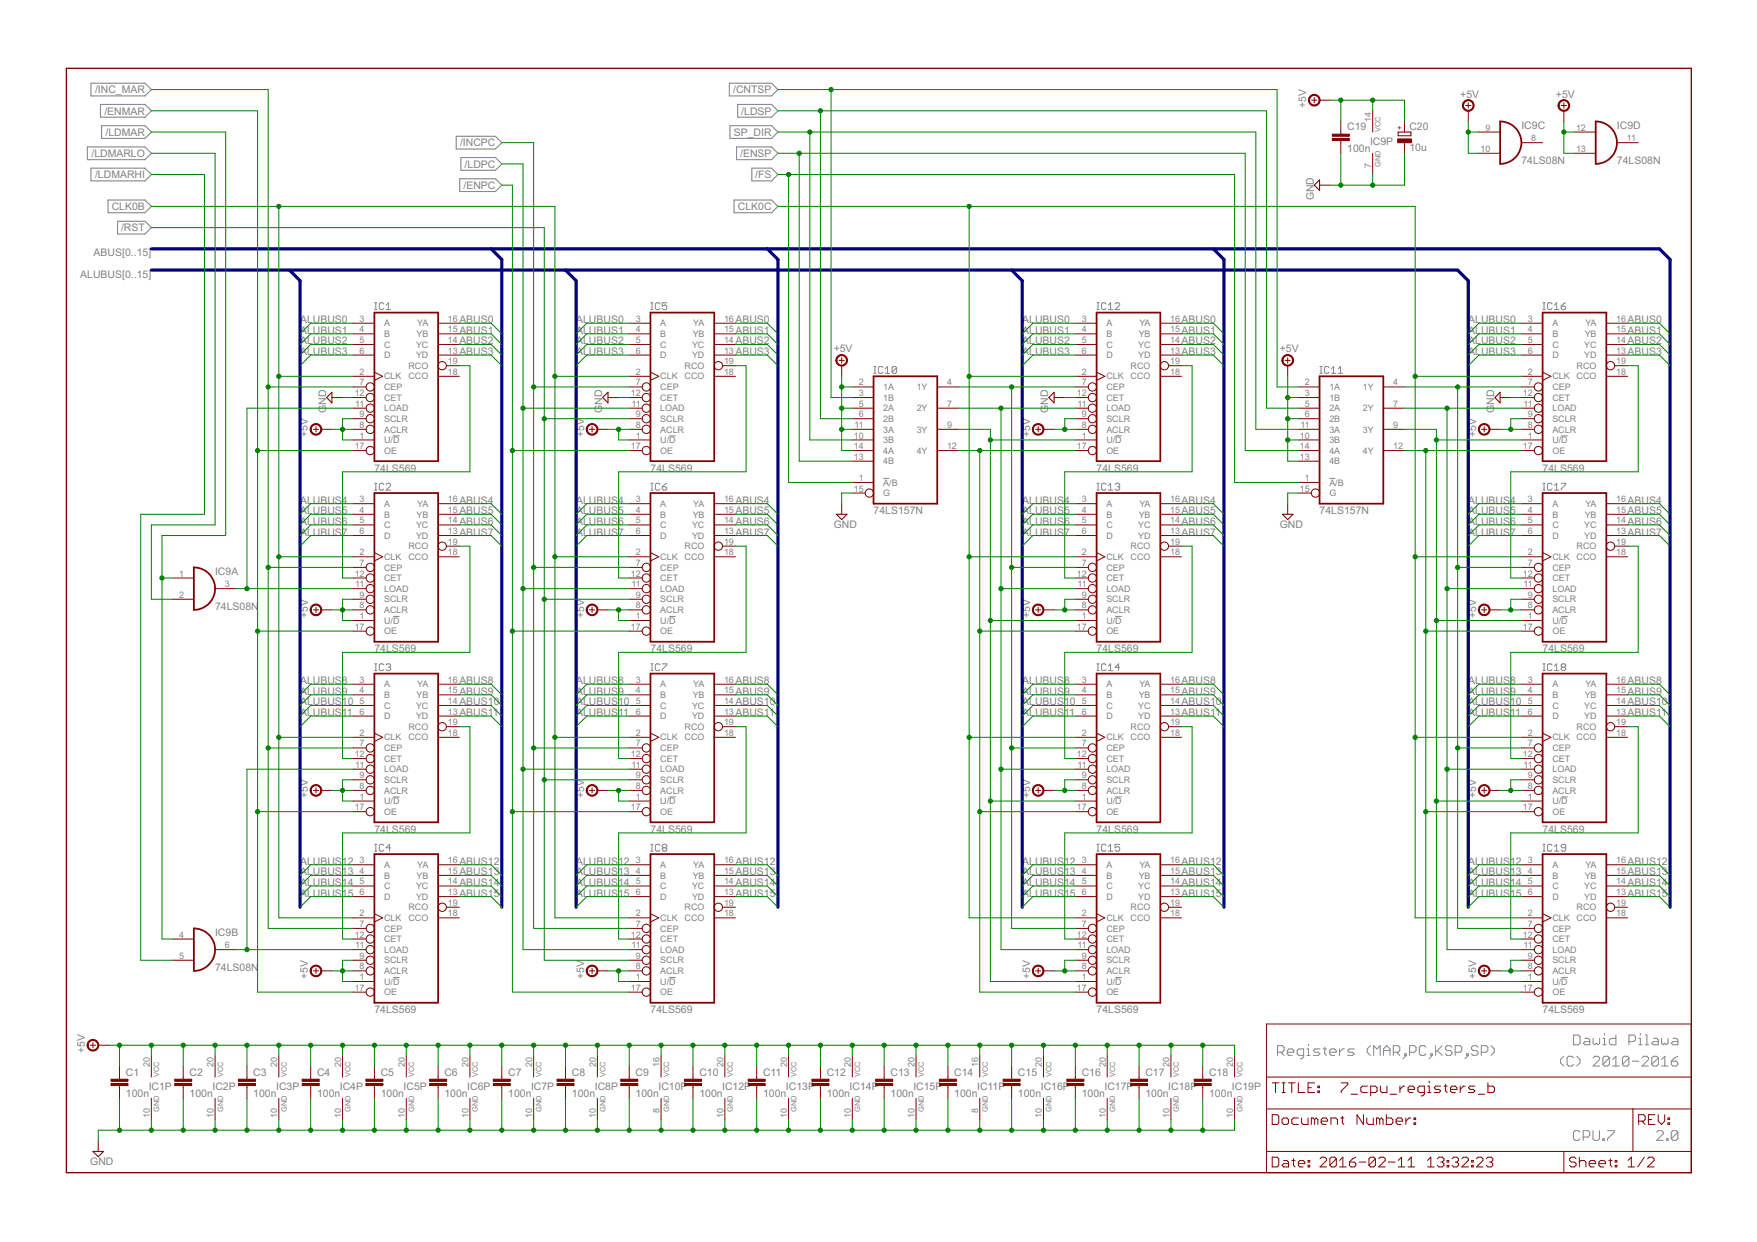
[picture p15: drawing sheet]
<svg xmlns="http://www.w3.org/2000/svg" width="420mm" height="297mm" viewBox="0 0 420 297" stroke-linecap="round" stroke-linejoin="round" font-family="sans-serif">
<defs><g id="words">
<g font-size="2.8" fill="#808080">
<text x="22.7" y="22.3">/INC_MAR</text>
<text x="175.3" y="22.3">/CNTSP</text>
<text x="349.2" y="23.3">+5V</text>
<text x="372.1" y="23.3">+5V</text>
<text x="25" y="27.4">/ENMAR</text>
<text x="177.3" y="27.4">/LDSP</text>
<text x="312.4" y="25.9" transform="rotate(-90 312.4 25.9)">+5V</text>
<text x="25.2" y="32.5">/LDMAR</text>
<text x="110" y="35">/INCPC</text>
<text x="175.5" y="32.5">SP_DIR</text>
<text x="322.2" y="31.2">C19</text>
<text x="327.6" y="34.8">IC9P</text>
<text x="337" y="31.1">C20</text>
<text x="363.8" y="30.9">IC9C</text>
<text x="386.7" y="30.9">IC9D</text>
<text x="21.9" y="37.5">/LDMARLO</text>
<text x="111.1" y="40.1">/LDPC</text>
<text x="177" y="37.5">/ENSP</text>
<text x="322.2" y="36.3">100n</text>
<text x="337" y="36.2">10u</text>
<text x="363.8" y="39.2">74LS08N</text>
<text x="386.7" y="39.2">74LS08N</text>
<text x="22.7" y="42.6">/LDMARHI</text>
<text x="110.8" y="45.2">/ENPC</text>
<text x="180.6" y="42.6">/FS</text>
<text x="314.2" y="47.9" transform="rotate(-90 314.2 47.9)">GND</text>
<text x="26.7" y="50.2">CLK0B</text>
<text x="176.4" y="50.2">CLK0C</text>
<text x="29" y="55.3">/RST</text>
<text x="22.4" y="61.3">ABUS[0..15]</text>
<text x="19.2" y="66.4">ALUBUS[0..15]</text>
<text x="71.7" y="77.3">ALUBUS0</text>
<text x="109.8" y="77.3">ABUS0</text>
<text x="137.8" y="77.3">ALUBUS0</text>
<text x="175.9" y="77.3">ABUS0</text>
<text x="244.4" y="77.3">ALUBUS0</text>
<text x="282.5" y="77.3">ABUS0</text>
<text x="351.1" y="77.3">ALUBUS0</text>
<text x="389.2" y="77.3">ABUS0</text>
<text x="71.7" y="79.8">ALUBUS1</text>
<text x="71.7" y="82.4">ALUBUS2</text>
<text x="109.8" y="79.8">ABUS1</text>
<text x="109.8" y="82.4">ABUS2</text>
<text x="137.8" y="79.8">ALUBUS1</text>
<text x="137.8" y="82.4">ALUBUS2</text>
<text x="175.9" y="79.8">ABUS1</text>
<text x="175.9" y="82.4">ABUS2</text>
<text x="244.4" y="79.8">ALUBUS1</text>
<text x="244.4" y="82.4">ALUBUS2</text>
<text x="282.5" y="79.8">ABUS1</text>
<text x="282.5" y="82.4">ABUS2</text>
<text x="351.1" y="79.8">ALUBUS1</text>
<text x="351.1" y="82.4">ALUBUS2</text>
<text x="389.2" y="79.8">ABUS1</text>
<text x="389.2" y="82.4">ABUS2</text>
<text x="71.7" y="84.9">ALUBUS3</text>
<text x="109.8" y="84.9">ABUS3</text>
<text x="137.8" y="84.9">ALUBUS3</text>
<text x="175.9" y="84.9">ABUS3</text>
<text x="199.4" y="84.3">+5V</text>
<text x="244.4" y="84.9">ALUBUS3</text>
<text x="282.5" y="84.9">ABUS3</text>
<text x="306" y="84.3">+5V</text>
<text x="351.1" y="84.9">ALUBUS3</text>
<text x="389.2" y="84.9">ABUS3</text>
<text x="78" y="98.7" transform="rotate(-90 78 98.7)">GND</text>
<text x="144" y="98.7" transform="rotate(-90 144 98.7)">GND</text>
<text x="250.7" y="98.7" transform="rotate(-90 250.7 98.7)">GND</text>
<text x="357.3" y="98.7" transform="rotate(-90 357.3 98.7)">GND</text>
<text x="73.7" y="104.6" transform="rotate(-90 73.7 104.6)">+5V</text>
<text x="139.7" y="104.6" transform="rotate(-90 139.7 104.6)">+5V</text>
<text x="246.4" y="104.6" transform="rotate(-90 246.4 104.6)">+5V</text>
<text x="353" y="104.6" transform="rotate(-90 353 104.6)">+5V</text>
<text x="89.5" y="112.8">74LS569</text>
<text x="155.6" y="112.8">74LS569</text>
<text x="262.2" y="112.8">74LS569</text>
<text x="368.9" y="112.8">74LS569</text>
<text x="71.7" y="120.5">ALUBUS4</text>
<text x="71.7" y="123">ALUBUS5</text>
<text x="71.7" y="125.5">ALUBUS6</text>
<text x="109.8" y="120.5">ABUS4</text>
<text x="109.8" y="123">ABUS5</text>
<text x="109.8" y="125.5">ABUS6</text>
<text x="137.8" y="120.5">ALUBUS4</text>
<text x="137.8" y="123">ALUBUS5</text>
<text x="137.8" y="125.5">ALUBUS6</text>
<text x="175.9" y="120.5">ABUS4</text>
<text x="175.9" y="123">ABUS5</text>
<text x="175.9" y="125.5">ABUS6</text>
<text x="208.9" y="123">74LS157N</text>
<text x="244.4" y="120.5">ALUBUS4</text>
<text x="244.4" y="123">ALUBUS5</text>
<text x="244.4" y="125.5">ALUBUS6</text>
<text x="282.5" y="120.5">ABUS4</text>
<text x="282.5" y="123">ABUS5</text>
<text x="282.5" y="125.5">ABUS6</text>
<text x="315.6" y="123">74LS157N</text>
<text x="351.1" y="120.5">ALUBUS4</text>
<text x="351.1" y="123">ALUBUS5</text>
<text x="351.1" y="125.5">ALUBUS6</text>
<text x="389.2" y="120.5">ABUS4</text>
<text x="389.2" y="123">ABUS5</text>
<text x="389.2" y="125.5">ABUS6</text>
<text x="71.7" y="128.1">ALUBUS7</text>
<text x="109.8" y="128.1">ABUS7</text>
<text x="137.8" y="128.1">ALUBUS7</text>
<text x="175.9" y="128.1">ABUS7</text>
<text x="199.4" y="126.2">GND</text>
<text x="244.4" y="128.1">ALUBUS7</text>
<text x="282.5" y="128.1">ABUS7</text>
<text x="306" y="126.2">GND</text>
<text x="351.1" y="128.1">ALUBUS7</text>
<text x="389.2" y="128.1">ABUS7</text>
<text x="51.4" y="137.6">IC9A</text>
<text x="51.4" y="145.9">74LS08N</text>
<text x="73.7" y="147.8" transform="rotate(-90 73.7 147.8)">+5V</text>
<text x="139.7" y="147.8" transform="rotate(-90 139.7 147.8)">+5V</text>
<text x="246.4" y="147.8" transform="rotate(-90 246.4 147.8)">+5V</text>
<text x="353" y="147.8" transform="rotate(-90 353 147.8)">+5V</text>
<text x="89.5" y="156">74LS569</text>
<text x="155.6" y="156">74LS569</text>
<text x="262.2" y="156">74LS569</text>
<text x="368.9" y="156">74LS569</text>
<text x="71.7" y="163.6">ALUBUS8</text>
<text x="71.7" y="166.2">ALUBUS9</text>
<text x="109.8" y="163.6">ABUS8</text>
<text x="109.8" y="166.2">ABUS9</text>
<text x="137.8" y="163.6">ALUBUS8</text>
<text x="137.8" y="166.2">ALUBUS9</text>
<text x="175.9" y="163.6">ABUS8</text>
<text x="175.9" y="166.2">ABUS9</text>
<text x="244.4" y="163.6">ALUBUS8</text>
<text x="244.4" y="166.2">ALUBUS9</text>
<text x="282.5" y="163.6">ABUS8</text>
<text x="282.5" y="166.2">ABUS9</text>
<text x="351.1" y="163.6">ALUBUS8</text>
<text x="351.1" y="166.2">ALUBUS9</text>
<text x="389.2" y="163.6">ABUS8</text>
<text x="389.2" y="166.2">ABUS9</text>
<text x="71.7" y="168.7">ALUBUS10</text>
<text x="71.7" y="171.3">ALUBUS11</text>
<text x="109.8" y="168.7">ABUS10</text>
<text x="109.8" y="171.3">ABUS11</text>
<text x="137.8" y="168.7">ALUBUS10</text>
<text x="137.8" y="171.3">ALUBUS11</text>
<text x="175.9" y="168.7">ABUS10</text>
<text x="175.9" y="171.3">ABUS11</text>
<text x="244.4" y="168.7">ALUBUS10</text>
<text x="244.4" y="171.3">ALUBUS11</text>
<text x="282.5" y="168.7">ABUS10</text>
<text x="282.5" y="171.3">ABUS11</text>
<text x="351.1" y="168.7">ALUBUS10</text>
<text x="351.1" y="171.3">ALUBUS11</text>
<text x="389.2" y="168.7">ABUS10</text>
<text x="389.2" y="171.3">ABUS11</text>
<text x="73.7" y="190.9" transform="rotate(-90 73.7 190.9)">+5V</text>
<text x="139.7" y="190.9" transform="rotate(-90 139.7 190.9)">+5V</text>
<text x="246.4" y="190.9" transform="rotate(-90 246.4 190.9)">+5V</text>
<text x="353" y="190.9" transform="rotate(-90 353 190.9)">+5V</text>
<text x="89.5" y="199.2">74LS569</text>
<text x="155.6" y="199.2">74LS569</text>
<text x="262.2" y="199.2">74LS569</text>
<text x="368.9" y="199.2">74LS569</text>
<text x="71.7" y="206.8">ALUBUS12</text>
<text x="71.7" y="209.4">ALUBUS13</text>
<text x="109.8" y="206.8">ABUS12</text>
<text x="109.8" y="209.4">ABUS13</text>
<text x="137.8" y="206.8">ALUBUS12</text>
<text x="137.8" y="209.4">ALUBUS13</text>
<text x="175.9" y="206.8">ABUS12</text>
<text x="175.9" y="209.4">ABUS13</text>
<text x="244.4" y="206.8">ALUBUS12</text>
<text x="244.4" y="209.4">ALUBUS13</text>
<text x="282.5" y="206.8">ABUS12</text>
<text x="282.5" y="209.4">ABUS13</text>
<text x="351.1" y="206.8">ALUBUS12</text>
<text x="351.1" y="209.4">ALUBUS13</text>
<text x="389.2" y="206.8">ABUS12</text>
<text x="389.2" y="209.4">ABUS13</text>
<text x="71.7" y="211.9">ALUBUS14</text>
<text x="71.7" y="214.4">ALUBUS15</text>
<text x="109.8" y="211.9">ABUS14</text>
<text x="109.8" y="214.4">ABUS15</text>
<text x="137.8" y="211.9">ALUBUS14</text>
<text x="137.8" y="214.4">ALUBUS15</text>
<text x="175.9" y="211.9">ABUS14</text>
<text x="175.9" y="214.4">ABUS15</text>
<text x="244.4" y="211.9">ALUBUS14</text>
<text x="244.4" y="214.4">ALUBUS15</text>
<text x="282.5" y="211.9">ABUS14</text>
<text x="282.5" y="214.4">ABUS15</text>
<text x="351.1" y="211.9">ALUBUS14</text>
<text x="351.1" y="214.4">ALUBUS15</text>
<text x="389.2" y="211.9">ABUS14</text>
<text x="389.2" y="214.4">ABUS15</text>
<text x="51.4" y="224">IC9B</text>
<text x="51.4" y="232.2">74LS08N</text>
<text x="73.7" y="234.1" transform="rotate(-90 73.7 234.1)">+5V</text>
<text x="139.7" y="234.1" transform="rotate(-90 139.7 234.1)">+5V</text>
<text x="246.4" y="234.1" transform="rotate(-90 246.4 234.1)">+5V</text>
<text x="353" y="234.1" transform="rotate(-90 353 234.1)">+5V</text>
<text x="89.5" y="242.4">74LS569</text>
<text x="155.6" y="242.4">74LS569</text>
<text x="262.2" y="242.4">74LS569</text>
<text x="368.9" y="242.4">74LS569</text>
<text x="20.3" y="251.9" transform="rotate(-90 20.3 251.9)">+5V</text>
<text x="30.1" y="257.2">C1</text>
<text x="45.3" y="257.2">C2</text>
<text x="60.6" y="257.2">C3</text>
<text x="75.8" y="257.2">C4</text>
<text x="91.1" y="257.2">C5</text>
<text x="106.3" y="257.2">C6</text>
<text x="121.5" y="257.2">C7</text>
<text x="136.8" y="257.2">C8</text>
<text x="152" y="257.2">C9</text>
<text x="167.2" y="257.2">C10</text>
<text x="182.5" y="257.2">C11</text>
<text x="197.7" y="257.2">C12</text>
<text x="213" y="257.2">C13</text>
<text x="228.2" y="257.2">C14</text>
<text x="243.4" y="257.2">C15</text>
<text x="258.7" y="257.2">C16</text>
<text x="273.9" y="257.2">C17</text>
<text x="289.1" y="257.2">C18</text>
<text x="30.1" y="262.3">100n</text>
<text x="35.6" y="260.8">IC1P</text>
<text x="45.3" y="262.3">100n</text>
<text x="50.8" y="260.8">IC2P</text>
<text x="60.6" y="262.3">100n</text>
<text x="66" y="260.8">IC3P</text>
<text x="75.8" y="262.3">100n</text>
<text x="81.3" y="260.8">IC4P</text>
<text x="91.1" y="262.3">100n</text>
<text x="96.5" y="260.8">IC5P</text>
<text x="106.3" y="262.3">100n</text>
<text x="111.7" y="260.8">IC6P</text>
<text x="121.5" y="262.3">100n</text>
<text x="127" y="260.8">IC7P</text>
<text x="136.8" y="262.3">100n</text>
<text x="142.2" y="260.8">IC8P</text>
<text x="152" y="262.3">100n</text>
<text x="157.5" y="260.8">IC10P</text>
<text x="167.2" y="262.3">100n</text>
<text x="172.7" y="260.8">IC12P</text>
<text x="182.5" y="262.3">100n</text>
<text x="187.9" y="260.8">IC13P</text>
<text x="197.7" y="262.3">100n</text>
<text x="203.2" y="260.8">IC14P</text>
<text x="213" y="262.3">100n</text>
<text x="218.4" y="260.8">IC15P</text>
<text x="228.2" y="262.3">100n</text>
<text x="233.7" y="260.8">IC11P</text>
<text x="243.4" y="262.3">100n</text>
<text x="248.9" y="260.8">IC16P</text>
<text x="258.7" y="262.3">100n</text>
<text x="264.1" y="260.8">IC17P</text>
<text x="273.9" y="262.3">100n</text>
<text x="279.4" y="260.8">IC18P</text>
<text x="289.1" y="262.3">100n</text>
<text x="294.6" y="260.8">IC19P</text>
<text x="21.6" y="278.6">GND</text>
</g>
<g font-size="2.4" fill="#808080">
<text x="327.9" y="29.2" transform="rotate(-90 327.9 29.2)">14</text>
<text x="355.2" y="31.2">9</text>
<text x="366.2" y="33.8">8</text>
<text x="376.9" y="31.2">12</text>
<text x="389" y="33.8">11</text>
<text x="327.9" y="40.2" transform="rotate(-90 327.9 40.2)">7</text>
<text x="354" y="36.3">10</text>
<text x="376.9" y="36.3">13</text>
<text x="86" y="76.9">3</text>
<text x="107.1" y="76.9">16</text>
<text x="152" y="76.9">3</text>
<text x="173.1" y="76.9">16</text>
<text x="258.7" y="76.9">3</text>
<text x="279.8" y="76.9">16</text>
<text x="365.4" y="76.9">3</text>
<text x="386.5" y="76.9">16</text>
<text x="86" y="79.5">4</text>
<text x="86" y="82">5</text>
<text x="91.9" y="78.1">A</text>
<text x="91.9" y="80.6">B</text>
<text x="91.9" y="83.1">C</text>
<text x="99.5" y="83.1">YC</text>
<text x="99.6" y="80.6">YB</text>
<text x="99.8" y="78.1">YA</text>
<text x="107.1" y="82">14</text>
<text x="107.1" y="79.5">15</text>
<text x="152" y="79.5">4</text>
<text x="152" y="82">5</text>
<text x="157.9" y="78.1">A</text>
<text x="157.9" y="80.6">B</text>
<text x="157.9" y="83.1">C</text>
<text x="165.5" y="83.1">YC</text>
<text x="165.6" y="80.6">YB</text>
<text x="165.8" y="78.1">YA</text>
<text x="173.1" y="82">14</text>
<text x="173.1" y="79.5">15</text>
<text x="258.7" y="79.5">4</text>
<text x="258.7" y="82">5</text>
<text x="264.6" y="78.1">A</text>
<text x="264.6" y="80.6">B</text>
<text x="264.6" y="83.1">C</text>
<text x="272.2" y="83.1">YC</text>
<text x="272.3" y="80.6">YB</text>
<text x="272.5" y="78.1">YA</text>
<text x="279.8" y="82">14</text>
<text x="279.8" y="79.5">15</text>
<text x="365.4" y="79.5">4</text>
<text x="365.4" y="82">5</text>
<text x="371.2" y="78.1">A</text>
<text x="371.2" y="80.6">B</text>
<text x="371.2" y="83.1">C</text>
<text x="378.9" y="83.1">YC</text>
<text x="379" y="80.6">YB</text>
<text x="379.1" y="78.1">YA</text>
<text x="386.5" y="82">14</text>
<text x="386.5" y="79.5">15</text>
<text x="86" y="89.6">2</text>
<text x="86" y="84.6">6</text>
<text x="91.9" y="85.7">D</text>
<text x="97.7" y="88.2">RCO</text>
<text x="99.5" y="85.7">YD</text>
<text x="107.1" y="84.6">13</text>
<text x="107.1" y="89.6">18</text>
<text x="107.1" y="87.1">19</text>
<text x="152" y="89.6">2</text>
<text x="152" y="84.6">6</text>
<text x="157.9" y="85.7">D</text>
<text x="163.7" y="88.2">RCO</text>
<text x="165.5" y="85.7">YD</text>
<text x="173.1" y="84.6">13</text>
<text x="173.1" y="89.6">18</text>
<text x="173.1" y="87.1">19</text>
<text x="258.7" y="89.6">2</text>
<text x="258.7" y="84.6">6</text>
<text x="264.6" y="85.7">D</text>
<text x="270.4" y="88.2">RCO</text>
<text x="272.2" y="85.7">YD</text>
<text x="279.8" y="84.6">13</text>
<text x="279.8" y="89.6">18</text>
<text x="279.8" y="87.1">19</text>
<text x="365.4" y="89.6">2</text>
<text x="365.4" y="84.6">6</text>
<text x="371.2" y="85.7">D</text>
<text x="377" y="88.2">RCO</text>
<text x="378.9" y="85.7">YD</text>
<text x="386.5" y="84.6">13</text>
<text x="386.5" y="89.6">18</text>
<text x="386.5" y="87.1">19</text>
<text x="84.8" y="94.7">12</text>
<text x="86" y="92.2">7</text>
<text x="91.9" y="90.8">CLK CCO</text>
<text x="91.9" y="93.3">CEP</text>
<text x="91.9" y="95.8">CET</text>
<text x="150.9" y="94.7">12</text>
<text x="152" y="92.2">7</text>
<text x="157.9" y="90.8">CLK CCO</text>
<text x="157.9" y="93.3">CEP</text>
<text x="157.9" y="95.8">CET</text>
<text x="205.4" y="92.2">2</text>
<text x="205.4" y="94.7">3</text>
<text x="211.2" y="93.3">1A</text>
<text x="211.2" y="95.8">1B</text>
<text x="219.2" y="93.3">1Y</text>
<text x="226.5" y="92.2">4</text>
<text x="257.5" y="94.7">12</text>
<text x="258.7" y="92.2">7</text>
<text x="264.6" y="90.8">CLK CCO</text>
<text x="264.6" y="93.3">CEP</text>
<text x="264.6" y="95.8">CET</text>
<text x="312" y="92.2">2</text>
<text x="312" y="94.7">3</text>
<text x="317.9" y="93.3">1A</text>
<text x="317.9" y="95.8">1B</text>
<text x="325.9" y="93.3">1Y</text>
<text x="333.1" y="92.2">4</text>
<text x="364.2" y="94.7">12</text>
<text x="365.4" y="92.2">7</text>
<text x="371.2" y="90.8">CLK CCO</text>
<text x="371.2" y="93.3">CEP</text>
<text x="371.2" y="95.8">CET</text>
<text x="85" y="97.3">11</text>
<text x="86" y="99.8">9</text>
<text x="91.9" y="100.9">SCLR</text>
<text x="91.9" y="98.4">LOAD</text>
<text x="151" y="97.3">11</text>
<text x="152" y="99.8">9</text>
<text x="157.9" y="100.9">SCLR</text>
<text x="157.9" y="98.4">LOAD</text>
<text x="205.4" y="97.3">5</text>
<text x="205.4" y="99.8">6</text>
<text x="211.2" y="98.4">2A</text>
<text x="211.2" y="100.9">2B</text>
<text x="219.2" y="98.4">2Y</text>
<text x="226.5" y="97.3">7</text>
<text x="257.7" y="97.3">11</text>
<text x="258.7" y="99.8">9</text>
<text x="264.6" y="100.9">SCLR</text>
<text x="264.6" y="98.4">LOAD</text>
<text x="312" y="97.3">5</text>
<text x="312" y="99.8">6</text>
<text x="317.9" y="98.4">2A</text>
<text x="317.9" y="100.9">2B</text>
<text x="325.9" y="98.4">2Y</text>
<text x="333.1" y="97.3">7</text>
<text x="364.3" y="97.3">11</text>
<text x="365.4" y="99.8">9</text>
<text x="371.2" y="100.9">SCLR</text>
<text x="371.2" y="98.4">LOAD</text>
<text x="84.8" y="107.4">17</text>
<text x="86" y="104.9">1</text>
<text x="86" y="102.3">8</text>
<text x="91.9" y="106">U/D</text>
<text x="91.9" y="103.5">ACLR</text>
<text x="150.9" y="107.4">17</text>
<text x="152" y="104.9">1</text>
<text x="152" y="102.3">8</text>
<text x="157.9" y="106">U/D</text>
<text x="157.9" y="103.5">ACLR</text>
<text x="204.2" y="104.9">10</text>
<text x="204.2" y="107.4">14</text>
<text x="204.3" y="102.3">11</text>
<text x="211.2" y="106">3B</text>
<text x="211.2" y="103.5">3A</text>
<text x="219.2" y="103.5">3Y</text>
<text x="226.5" y="102.3">9</text>
<text x="226.5" y="107.4">12</text>
<text x="257.5" y="107.4">17</text>
<text x="258.7" y="104.9">1</text>
<text x="258.7" y="102.3">8</text>
<text x="264.6" y="106">U/D</text>
<text x="264.6" y="103.5">ACLR</text>
<text x="310.9" y="104.9">10</text>
<text x="310.9" y="107.4">14</text>
<text x="311" y="102.3">11</text>
<text x="317.9" y="106">3B</text>
<text x="317.9" y="103.5">3A</text>
<text x="325.9" y="103.5">3Y</text>
<text x="333.1" y="102.3">9</text>
<text x="333.1" y="107.4">12</text>
<text x="364.2" y="107.4">17</text>
<text x="365.4" y="104.9">1</text>
<text x="365.4" y="102.3">8</text>
<text x="371.2" y="106">U/D</text>
<text x="371.2" y="103.5">ACLR</text>
<text x="91.9" y="108.5">OE</text>
<text x="157.9" y="108.5">OE</text>
<text x="204.2" y="110">13</text>
<text x="211.2" y="111.1">4B</text>
<text x="211.2" y="108.5">4A</text>
<text x="219.2" y="108.5">4Y</text>
<text x="264.6" y="108.5">OE</text>
<text x="310.9" y="110">13</text>
<text x="317.9" y="111.1">4B</text>
<text x="317.9" y="108.5">4A</text>
<text x="325.9" y="108.5">4Y</text>
<text x="371.2" y="108.5">OE</text>
<text x="204.2" y="117.6">15</text>
<text x="205.4" y="115">1</text>
<text x="211.2" y="116.1">A/B</text>
<text x="211.2" y="118.7">G</text>
<text x="310.9" y="117.6">15</text>
<text x="312" y="115">1</text>
<text x="317.9" y="116.1">A/B</text>
<text x="317.9" y="118.7">G</text>
<text x="86" y="120.1">3</text>
<text x="86" y="122.7">4</text>
<text x="86" y="125.2">5</text>
<text x="91.9" y="121.2">A</text>
<text x="91.9" y="123.8">B</text>
<text x="99.6" y="123.8">YB</text>
<text x="99.8" y="121.2">YA</text>
<text x="107.1" y="125.2">14</text>
<text x="107.1" y="122.7">15</text>
<text x="107.1" y="120.1">16</text>
<text x="152" y="120.1">3</text>
<text x="152" y="122.7">4</text>
<text x="152" y="125.2">5</text>
<text x="157.9" y="121.2">A</text>
<text x="157.9" y="123.8">B</text>
<text x="165.6" y="123.8">YB</text>
<text x="165.8" y="121.2">YA</text>
<text x="173.1" y="125.2">14</text>
<text x="173.1" y="122.7">15</text>
<text x="173.1" y="120.1">16</text>
<text x="258.7" y="120.1">3</text>
<text x="258.7" y="122.7">4</text>
<text x="258.7" y="125.2">5</text>
<text x="264.6" y="121.2">A</text>
<text x="264.6" y="123.8">B</text>
<text x="272.3" y="123.8">YB</text>
<text x="272.5" y="121.2">YA</text>
<text x="279.8" y="125.2">14</text>
<text x="279.8" y="122.7">15</text>
<text x="279.8" y="120.1">16</text>
<text x="365.4" y="120.1">3</text>
<text x="365.4" y="122.7">4</text>
<text x="365.4" y="125.2">5</text>
<text x="371.2" y="121.2">A</text>
<text x="371.2" y="123.8">B</text>
<text x="379" y="123.8">YB</text>
<text x="379.1" y="121.2">YA</text>
<text x="386.5" y="125.2">14</text>
<text x="386.5" y="122.7">15</text>
<text x="386.5" y="120.1">16</text>
<text x="86" y="127.7">6</text>
<text x="91.9" y="126.3">C</text>
<text x="91.9" y="128.8">D</text>
<text x="97.7" y="131.4">RCO</text>
<text x="99.5" y="128.8">YD</text>
<text x="99.5" y="126.3">YC</text>
<text x="107.1" y="127.7">13</text>
<text x="107.1" y="130.3">19</text>
<text x="152" y="127.7">6</text>
<text x="157.9" y="126.3">C</text>
<text x="157.9" y="128.8">D</text>
<text x="163.7" y="131.4">RCO</text>
<text x="165.5" y="128.8">YD</text>
<text x="165.5" y="126.3">YC</text>
<text x="173.1" y="127.7">13</text>
<text x="173.1" y="130.3">19</text>
<text x="258.7" y="127.7">6</text>
<text x="264.6" y="126.3">C</text>
<text x="264.6" y="128.8">D</text>
<text x="270.4" y="131.4">RCO</text>
<text x="272.2" y="128.8">YD</text>
<text x="272.2" y="126.3">YC</text>
<text x="279.8" y="127.7">13</text>
<text x="279.8" y="130.3">19</text>
<text x="365.4" y="127.7">6</text>
<text x="371.2" y="126.3">C</text>
<text x="371.2" y="128.8">D</text>
<text x="377" y="131.4">RCO</text>
<text x="378.9" y="128.8">YD</text>
<text x="378.9" y="126.3">YC</text>
<text x="386.5" y="127.7">13</text>
<text x="386.5" y="130.3">19</text>
<text x="42.8" y="137.9">1</text>
<text x="84.8" y="137.9">12</text>
<text x="86" y="132.8">2</text>
<text x="86" y="135.3">7</text>
<text x="91.9" y="133.9">CLK CCO</text>
<text x="91.9" y="136.5">CEP</text>
<text x="107.1" y="132.8">18</text>
<text x="150.9" y="137.9">12</text>
<text x="152" y="132.8">2</text>
<text x="152" y="135.3">7</text>
<text x="157.9" y="133.9">CLK CCO</text>
<text x="157.9" y="136.5">CEP</text>
<text x="173.1" y="132.8">18</text>
<text x="257.5" y="137.9">12</text>
<text x="258.7" y="132.8">2</text>
<text x="258.7" y="135.3">7</text>
<text x="264.6" y="133.9">CLK CCO</text>
<text x="264.6" y="136.5">CEP</text>
<text x="279.8" y="132.8">18</text>
<text x="364.2" y="137.9">12</text>
<text x="365.4" y="132.8">2</text>
<text x="365.4" y="135.3">7</text>
<text x="371.2" y="133.9">CLK CCO</text>
<text x="371.2" y="136.5">CEP</text>
<text x="386.5" y="132.8">18</text>
<text x="42.8" y="143">2</text>
<text x="53.8" y="140.4">3</text>
<text x="85" y="140.4">11</text>
<text x="86" y="143">9</text>
<text x="91.9" y="141.5">LOAD</text>
<text x="91.9" y="139">CET</text>
<text x="151" y="140.4">11</text>
<text x="152" y="143">9</text>
<text x="157.9" y="141.5">LOAD</text>
<text x="157.9" y="139">CET</text>
<text x="257.7" y="140.4">11</text>
<text x="258.7" y="143">9</text>
<text x="264.6" y="141.5">LOAD</text>
<text x="264.6" y="139">CET</text>
<text x="364.3" y="140.4">11</text>
<text x="365.4" y="143">9</text>
<text x="371.2" y="141.5">LOAD</text>
<text x="371.2" y="139">CET</text>
<text x="86" y="148">1</text>
<text x="86" y="145.5">8</text>
<text x="91.9" y="149.2">U/D</text>
<text x="91.9" y="146.6">ACLR</text>
<text x="91.9" y="144.1">SCLR</text>
<text x="152" y="148">1</text>
<text x="152" y="145.5">8</text>
<text x="157.9" y="149.2">U/D</text>
<text x="157.9" y="146.6">ACLR</text>
<text x="157.9" y="144.1">SCLR</text>
<text x="258.7" y="148">1</text>
<text x="258.7" y="145.5">8</text>
<text x="264.6" y="149.2">U/D</text>
<text x="264.6" y="146.6">ACLR</text>
<text x="264.6" y="144.1">SCLR</text>
<text x="365.4" y="148">1</text>
<text x="365.4" y="145.5">8</text>
<text x="371.2" y="149.2">U/D</text>
<text x="371.2" y="146.6">ACLR</text>
<text x="371.2" y="144.1">SCLR</text>
<text x="84.8" y="150.6">17</text>
<text x="91.9" y="151.7">OE</text>
<text x="150.9" y="150.6">17</text>
<text x="157.9" y="151.7">OE</text>
<text x="257.5" y="150.6">17</text>
<text x="264.6" y="151.7">OE</text>
<text x="364.2" y="150.6">17</text>
<text x="371.2" y="151.7">OE</text>
<text x="86" y="163.3">3</text>
<text x="86" y="165.8">4</text>
<text x="91.9" y="164.4">A</text>
<text x="91.9" y="166.9">B</text>
<text x="99.6" y="166.9">YB</text>
<text x="99.8" y="164.4">YA</text>
<text x="107.1" y="165.8">15</text>
<text x="107.1" y="163.3">16</text>
<text x="152" y="163.3">3</text>
<text x="152" y="165.8">4</text>
<text x="157.9" y="164.4">A</text>
<text x="157.9" y="166.9">B</text>
<text x="165.6" y="166.9">YB</text>
<text x="165.8" y="164.4">YA</text>
<text x="173.1" y="165.8">15</text>
<text x="173.1" y="163.3">16</text>
<text x="258.7" y="163.3">3</text>
<text x="258.7" y="165.8">4</text>
<text x="264.6" y="164.4">A</text>
<text x="264.6" y="166.9">B</text>
<text x="272.3" y="166.9">YB</text>
<text x="272.5" y="164.4">YA</text>
<text x="279.8" y="165.8">15</text>
<text x="279.8" y="163.3">16</text>
<text x="365.4" y="163.3">3</text>
<text x="365.4" y="165.8">4</text>
<text x="371.2" y="164.4">A</text>
<text x="371.2" y="166.9">B</text>
<text x="379" y="166.9">YB</text>
<text x="379.1" y="164.4">YA</text>
<text x="386.5" y="165.8">15</text>
<text x="386.5" y="163.3">16</text>
<text x="86" y="168.4">5</text>
<text x="86" y="170.9">6</text>
<text x="91.9" y="169.5">C</text>
<text x="91.9" y="172">D</text>
<text x="99.5" y="172">YD</text>
<text x="99.5" y="169.5">YC</text>
<text x="107.1" y="170.9">13</text>
<text x="107.1" y="168.4">14</text>
<text x="107.1" y="173.4">19</text>
<text x="152" y="168.4">5</text>
<text x="152" y="170.9">6</text>
<text x="157.9" y="169.5">C</text>
<text x="157.9" y="172">D</text>
<text x="165.5" y="172">YD</text>
<text x="165.5" y="169.5">YC</text>
<text x="173.1" y="170.9">13</text>
<text x="173.1" y="168.4">14</text>
<text x="173.1" y="173.4">19</text>
<text x="258.7" y="168.4">5</text>
<text x="258.7" y="170.9">6</text>
<text x="264.6" y="169.5">C</text>
<text x="264.6" y="172">D</text>
<text x="272.2" y="172">YD</text>
<text x="272.2" y="169.5">YC</text>
<text x="279.8" y="170.9">13</text>
<text x="279.8" y="168.4">14</text>
<text x="279.8" y="173.4">19</text>
<text x="365.4" y="168.4">5</text>
<text x="365.4" y="170.9">6</text>
<text x="371.2" y="169.5">C</text>
<text x="371.2" y="172">D</text>
<text x="378.9" y="172">YD</text>
<text x="378.9" y="169.5">YC</text>
<text x="386.5" y="170.9">13</text>
<text x="386.5" y="168.4">14</text>
<text x="386.5" y="173.4">19</text>
<text x="86" y="176">2</text>
<text x="86" y="178.5">7</text>
<text x="91.9" y="177.1">CLK CCO</text>
<text x="91.9" y="179.6">CEP</text>
<text x="97.7" y="174.6">RCO</text>
<text x="107.1" y="176">18</text>
<text x="152" y="176">2</text>
<text x="152" y="178.5">7</text>
<text x="157.9" y="177.1">CLK CCO</text>
<text x="157.9" y="179.6">CEP</text>
<text x="163.7" y="174.6">RCO</text>
<text x="173.1" y="176">18</text>
<text x="258.7" y="176">2</text>
<text x="258.7" y="178.5">7</text>
<text x="264.6" y="177.1">CLK CCO</text>
<text x="264.6" y="179.6">CEP</text>
<text x="270.4" y="174.6">RCO</text>
<text x="279.8" y="176">18</text>
<text x="365.4" y="176">2</text>
<text x="365.4" y="178.5">7</text>
<text x="371.2" y="177.1">CLK CCO</text>
<text x="371.2" y="179.6">CEP</text>
<text x="377" y="174.6">RCO</text>
<text x="386.5" y="176">18</text>
<text x="84.8" y="181.1">12</text>
<text x="85" y="183.6">11</text>
<text x="91.9" y="184.7">LOAD</text>
<text x="91.9" y="182.2">CET</text>
<text x="150.9" y="181.1">12</text>
<text x="151" y="183.6">11</text>
<text x="157.9" y="184.7">LOAD</text>
<text x="157.9" y="182.2">CET</text>
<text x="257.5" y="181.1">12</text>
<text x="257.7" y="183.6">11</text>
<text x="264.6" y="184.7">LOAD</text>
<text x="264.6" y="182.2">CET</text>
<text x="364.2" y="181.1">12</text>
<text x="364.3" y="183.6">11</text>
<text x="371.2" y="184.7">LOAD</text>
<text x="371.2" y="182.2">CET</text>
<text x="86" y="191.2">1</text>
<text x="86" y="188.7">8</text>
<text x="86" y="186.1">9</text>
<text x="91.9" y="189.8">ACLR</text>
<text x="91.9" y="187.3">SCLR</text>
<text x="152" y="191.2">1</text>
<text x="152" y="188.7">8</text>
<text x="152" y="186.1">9</text>
<text x="157.9" y="189.8">ACLR</text>
<text x="157.9" y="187.3">SCLR</text>
<text x="258.7" y="191.2">1</text>
<text x="258.7" y="188.7">8</text>
<text x="258.7" y="186.1">9</text>
<text x="264.6" y="189.8">ACLR</text>
<text x="264.6" y="187.3">SCLR</text>
<text x="365.4" y="191.2">1</text>
<text x="365.4" y="188.7">8</text>
<text x="365.4" y="186.1">9</text>
<text x="371.2" y="189.8">ACLR</text>
<text x="371.2" y="187.3">SCLR</text>
<text x="84.8" y="193.8">17</text>
<text x="91.9" y="192.3">U/D</text>
<text x="91.9" y="194.9">OE</text>
<text x="150.9" y="193.8">17</text>
<text x="157.9" y="192.3">U/D</text>
<text x="157.9" y="194.9">OE</text>
<text x="257.5" y="193.8">17</text>
<text x="264.6" y="192.3">U/D</text>
<text x="264.6" y="194.9">OE</text>
<text x="364.2" y="193.8">17</text>
<text x="371.2" y="192.3">U/D</text>
<text x="371.2" y="194.9">OE</text>
<text x="86" y="206.5">3</text>
<text x="86" y="209">4</text>
<text x="91.9" y="207.6">A</text>
<text x="99.8" y="207.6">YA</text>
<text x="107.1" y="209">15</text>
<text x="107.1" y="206.5">16</text>
<text x="152" y="206.5">3</text>
<text x="152" y="209">4</text>
<text x="157.9" y="207.6">A</text>
<text x="165.8" y="207.6">YA</text>
<text x="173.1" y="209">15</text>
<text x="173.1" y="206.5">16</text>
<text x="258.7" y="206.5">3</text>
<text x="258.7" y="209">4</text>
<text x="264.6" y="207.6">A</text>
<text x="272.5" y="207.6">YA</text>
<text x="279.8" y="209">15</text>
<text x="279.8" y="206.5">16</text>
<text x="365.4" y="206.5">3</text>
<text x="365.4" y="209">4</text>
<text x="371.2" y="207.6">A</text>
<text x="379.1" y="207.6">YA</text>
<text x="386.5" y="209">15</text>
<text x="386.5" y="206.5">16</text>
<text x="86" y="211.5">5</text>
<text x="86" y="214.1">6</text>
<text x="91.9" y="210.1">B</text>
<text x="91.9" y="212.7">C</text>
<text x="91.9" y="215.2">D</text>
<text x="99.5" y="215.2">YD</text>
<text x="99.5" y="212.7">YC</text>
<text x="99.6" y="210.1">YB</text>
<text x="107.1" y="214.1">13</text>
<text x="107.1" y="211.5">14</text>
<text x="152" y="211.5">5</text>
<text x="152" y="214.1">6</text>
<text x="157.9" y="210.1">B</text>
<text x="157.9" y="212.7">C</text>
<text x="157.9" y="215.2">D</text>
<text x="165.5" y="215.2">YD</text>
<text x="165.5" y="212.7">YC</text>
<text x="165.6" y="210.1">YB</text>
<text x="173.1" y="214.1">13</text>
<text x="173.1" y="211.5">14</text>
<text x="258.7" y="211.5">5</text>
<text x="258.7" y="214.1">6</text>
<text x="264.6" y="210.1">B</text>
<text x="264.6" y="212.7">C</text>
<text x="264.6" y="215.2">D</text>
<text x="272.2" y="215.2">YD</text>
<text x="272.2" y="212.7">YC</text>
<text x="272.3" y="210.1">YB</text>
<text x="279.8" y="214.1">13</text>
<text x="279.8" y="211.5">14</text>
<text x="365.4" y="211.5">5</text>
<text x="365.4" y="214.1">6</text>
<text x="371.2" y="210.1">B</text>
<text x="371.2" y="212.7">C</text>
<text x="371.2" y="215.2">D</text>
<text x="378.9" y="215.2">YD</text>
<text x="378.9" y="212.7">YC</text>
<text x="379" y="210.1">YB</text>
<text x="386.5" y="214.1">13</text>
<text x="386.5" y="211.5">14</text>
<text x="86" y="219.2">2</text>
<text x="86" y="221.7">7</text>
<text x="91.9" y="220.3">CLK CCO</text>
<text x="97.7" y="217.7">RCO</text>
<text x="107.1" y="219.2">18</text>
<text x="107.1" y="216.6">19</text>
<text x="152" y="219.2">2</text>
<text x="152" y="221.7">7</text>
<text x="157.9" y="220.3">CLK CCO</text>
<text x="163.7" y="217.7">RCO</text>
<text x="173.1" y="219.2">18</text>
<text x="173.1" y="216.6">19</text>
<text x="258.7" y="219.2">2</text>
<text x="258.7" y="221.7">7</text>
<text x="264.6" y="220.3">CLK CCO</text>
<text x="270.4" y="217.7">RCO</text>
<text x="279.8" y="219.2">18</text>
<text x="279.8" y="216.6">19</text>
<text x="365.4" y="219.2">2</text>
<text x="365.4" y="221.7">7</text>
<text x="371.2" y="220.3">CLK CCO</text>
<text x="377" y="217.7">RCO</text>
<text x="386.5" y="219.2">18</text>
<text x="386.5" y="216.6">19</text>
<text x="42.8" y="224.2">4</text>
<text x="53.8" y="226.8">6</text>
<text x="84.8" y="224.2">12</text>
<text x="85" y="226.8">11</text>
<text x="91.9" y="222.8">CEP</text>
<text x="91.9" y="227.9">LOAD</text>
<text x="91.9" y="225.3">CET</text>
<text x="150.9" y="224.2">12</text>
<text x="151" y="226.8">11</text>
<text x="157.9" y="222.8">CEP</text>
<text x="157.9" y="227.9">LOAD</text>
<text x="157.9" y="225.3">CET</text>
<text x="257.5" y="224.2">12</text>
<text x="257.7" y="226.8">11</text>
<text x="264.6" y="222.8">CEP</text>
<text x="264.6" y="227.9">LOAD</text>
<text x="264.6" y="225.3">CET</text>
<text x="364.2" y="224.2">12</text>
<text x="364.3" y="226.8">11</text>
<text x="371.2" y="222.8">CEP</text>
<text x="371.2" y="227.9">LOAD</text>
<text x="371.2" y="225.3">CET</text>
<text x="42.8" y="229.3">5</text>
<text x="86" y="231.9">8</text>
<text x="86" y="229.3">9</text>
<text x="91.9" y="233">ACLR</text>
<text x="91.9" y="230.4">SCLR</text>
<text x="152" y="231.9">8</text>
<text x="152" y="229.3">9</text>
<text x="157.9" y="233">ACLR</text>
<text x="157.9" y="230.4">SCLR</text>
<text x="258.7" y="231.9">8</text>
<text x="258.7" y="229.3">9</text>
<text x="264.6" y="233">ACLR</text>
<text x="264.6" y="230.4">SCLR</text>
<text x="365.4" y="231.9">8</text>
<text x="365.4" y="229.3">9</text>
<text x="371.2" y="233">ACLR</text>
<text x="371.2" y="230.4">SCLR</text>
<text x="84.8" y="236.9">17</text>
<text x="86" y="234.4">1</text>
<text x="91.9" y="235.5">U/D</text>
<text x="91.9" y="238">OE</text>
<text x="150.9" y="236.9">17</text>
<text x="152" y="234.4">1</text>
<text x="157.9" y="235.5">U/D</text>
<text x="157.9" y="238">OE</text>
<text x="257.5" y="236.9">17</text>
<text x="258.7" y="234.4">1</text>
<text x="264.6" y="235.5">U/D</text>
<text x="264.6" y="238">OE</text>
<text x="364.2" y="236.9">17</text>
<text x="365.4" y="234.4">1</text>
<text x="371.2" y="235.5">U/D</text>
<text x="371.2" y="238">OE</text>
<text x="35.8" y="255.3" transform="rotate(-90 35.8 255.3)">20</text>
<text x="51.1" y="255.3" transform="rotate(-90 51.1 255.3)">20</text>
<text x="66.3" y="255.3" transform="rotate(-90 66.3 255.3)">20</text>
<text x="81.6" y="255.3" transform="rotate(-90 81.6 255.3)">20</text>
<text x="96.8" y="255.3" transform="rotate(-90 96.8 255.3)">20</text>
<text x="112" y="255.3" transform="rotate(-90 112 255.3)">20</text>
<text x="127.3" y="255.3" transform="rotate(-90 127.3 255.3)">20</text>
<text x="142.5" y="255.3" transform="rotate(-90 142.5 255.3)">20</text>
<text x="157.7" y="255.3" transform="rotate(-90 157.7 255.3)">16</text>
<text x="173" y="255.3" transform="rotate(-90 173 255.3)">20</text>
<text x="188.2" y="255.3" transform="rotate(-90 188.2 255.3)">20</text>
<text x="203.5" y="255.3" transform="rotate(-90 203.5 255.3)">20</text>
<text x="218.7" y="255.3" transform="rotate(-90 218.7 255.3)">20</text>
<text x="233.9" y="255.3" transform="rotate(-90 233.9 255.3)">16</text>
<text x="249.2" y="255.3" transform="rotate(-90 249.2 255.3)">20</text>
<text x="264.4" y="255.3" transform="rotate(-90 264.4 255.3)">20</text>
<text x="279.6" y="255.3" transform="rotate(-90 279.6 255.3)">20</text>
<text x="294.9" y="255.3" transform="rotate(-90 294.9 255.3)">20</text>
<text x="35.8" y="267.4" transform="rotate(-90 35.8 267.4)">10</text>
<text x="51.1" y="267.4" transform="rotate(-90 51.1 267.4)">10</text>
<text x="66.3" y="267.4" transform="rotate(-90 66.3 267.4)">10</text>
<text x="81.6" y="267.4" transform="rotate(-90 81.6 267.4)">10</text>
<text x="96.8" y="267.4" transform="rotate(-90 96.8 267.4)">10</text>
<text x="112" y="267.4" transform="rotate(-90 112 267.4)">10</text>
<text x="127.3" y="267.4" transform="rotate(-90 127.3 267.4)">10</text>
<text x="142.5" y="267.4" transform="rotate(-90 142.5 267.4)">10</text>
<text x="157.7" y="266.2" transform="rotate(-90 157.7 266.2)">8</text>
<text x="173" y="267.4" transform="rotate(-90 173 267.4)">10</text>
<text x="188.2" y="267.4" transform="rotate(-90 188.2 267.4)">10</text>
<text x="203.5" y="267.4" transform="rotate(-90 203.5 267.4)">10</text>
<text x="218.7" y="267.4" transform="rotate(-90 218.7 267.4)">10</text>
<text x="233.9" y="266.2" transform="rotate(-90 233.9 266.2)">8</text>
<text x="249.2" y="267.4" transform="rotate(-90 249.2 267.4)">10</text>
<text x="264.4" y="267.4" transform="rotate(-90 264.4 267.4)">10</text>
<text x="279.6" y="267.4" transform="rotate(-90 279.6 267.4)">10</text>
<text x="294.9" y="267.4" transform="rotate(-90 294.9 267.4)">10</text>
</g>
<g font-size="2" fill="#808080">
<text x="330.2" y="31.6" transform="rotate(-90 330.2 31.6)">VCC</text>
<text x="330.2" y="40" transform="rotate(-90 330.2 40)">GND</text>
<text x="38.1" y="257.6" transform="rotate(-90 38.1 257.6)">VCC</text>
<text x="53.3" y="257.6" transform="rotate(-90 53.3 257.6)">VCC</text>
<text x="68.6" y="257.6" transform="rotate(-90 68.6 257.6)">VCC</text>
<text x="83.8" y="257.6" transform="rotate(-90 83.8 257.6)">VCC</text>
<text x="99.1" y="257.6" transform="rotate(-90 99.1 257.6)">VCC</text>
<text x="114.3" y="257.6" transform="rotate(-90 114.3 257.6)">VCC</text>
<text x="129.5" y="257.6" transform="rotate(-90 129.5 257.6)">VCC</text>
<text x="144.8" y="257.6" transform="rotate(-90 144.8 257.6)">VCC</text>
<text x="160" y="257.6" transform="rotate(-90 160 257.6)">VCC</text>
<text x="175.2" y="257.6" transform="rotate(-90 175.2 257.6)">VCC</text>
<text x="190.5" y="257.6" transform="rotate(-90 190.5 257.6)">VCC</text>
<text x="205.7" y="257.6" transform="rotate(-90 205.7 257.6)">VCC</text>
<text x="221" y="257.6" transform="rotate(-90 221 257.6)">VCC</text>
<text x="236.2" y="257.6" transform="rotate(-90 236.2 257.6)">VCC</text>
<text x="251.4" y="257.6" transform="rotate(-90 251.4 257.6)">VCC</text>
<text x="266.7" y="257.6" transform="rotate(-90 266.7 257.6)">VCC</text>
<text x="281.9" y="257.6" transform="rotate(-90 281.9 257.6)">VCC</text>
<text x="297.1" y="257.6" transform="rotate(-90 297.1 257.6)">VCC</text>
<text x="38.1" y="266" transform="rotate(-90 38.1 266)">GND</text>
<text x="53.3" y="266" transform="rotate(-90 53.3 266)">GND</text>
<text x="68.6" y="266" transform="rotate(-90 68.6 266)">GND</text>
<text x="83.8" y="266" transform="rotate(-90 83.8 266)">GND</text>
<text x="99.1" y="266" transform="rotate(-90 99.1 266)">GND</text>
<text x="114.3" y="266" transform="rotate(-90 114.3 266)">GND</text>
<text x="129.5" y="266" transform="rotate(-90 129.5 266)">GND</text>
<text x="144.8" y="266" transform="rotate(-90 144.8 266)">GND</text>
<text x="160" y="266" transform="rotate(-90 160 266)">GND</text>
<text x="175.2" y="266" transform="rotate(-90 175.2 266)">GND</text>
<text x="190.5" y="266" transform="rotate(-90 190.5 266)">GND</text>
<text x="205.7" y="266" transform="rotate(-90 205.7 266)">GND</text>
<text x="221" y="266" transform="rotate(-90 221 266)">GND</text>
<text x="236.2" y="266" transform="rotate(-90 236.2 266)">GND</text>
<text x="251.4" y="266" transform="rotate(-90 251.4 266)">GND</text>
<text x="266.7" y="266" transform="rotate(-90 266.7 266)">GND</text>
<text x="281.9" y="266" transform="rotate(-90 281.9 266)">GND</text>
<text x="297.1" y="266" transform="rotate(-90 297.1 266)">GND</text>
</g>
<text font-size="2" fill="#800000" x="335.3" y="31.2" transform="rotate(-90 335.3 31.2)">+</text>
</g></defs>
<g fill="none" stroke="#808080" stroke-width=".24">
<path d="M89.6 74h.5M89.6 72.4h.5M89.9 72.4v1.6M91.8 72.7l-.3-.3h-.5l-.3 .3v1.1l.3 .2h.5l.3-.2M92.3 74h1.1M92.3 73l.6-.6v1.6M155.6 74h.6M155.6 72.4h.6M155.9 72.4v1.6M157.8 72.7l-.3-.3h-.5l-.3 .3v1.1l.3 .2h.5l.3-.2M159.4 72.4h-1v.8l.5-.2h.3l.2 .2v.6l-.2 .2h-.6l-.2-.2M262.3 74h.5"/>
<path d="M262.3 72.4h.5M262.6 72.4v1.6M264.5 72.7l-.3-.3h-.5l-.3 .3v1.1l.3 .2h.5l.3-.2M265 74h1.1M265 73l.6-.6v1.6M266.7 72.7l.2-.3h.6l.3 .3v.3l-1.1 1h1.1M369 74h.5M369 72.4h.5M369.2 72.4v1.6M371.1 72.7l-.2-.3h-.6l-.2 .3v1.1l.2 .2h.6l.2-.2M371.7 74h1.1M371.7 73l.5-.6v1.6"/>
<path d="M373.3 73.2h.8l.3 .3v.3l-.3 .2h-.5l-.3-.2zM374.4 72.4l-1.1 .8M209 89.3h.5M209 87.7h.5M209.2 87.7v1.6M211.1 87.9l-.2-.2h-.6l-.2 .2v1.1l.2 .3h.6l.2-.3M211.7 89.3h1.1M211.7 88.2l.5-.5v1.6M214.4 87.9v1.1l-.3 .3h-.5l-.3-.3M214.4 87.9l-.3-.2h-.5l-.3 .2v1.1M214.4 87.9l-1.1 1.1M315.6 89.3h.6"/>
<path d="M315.6 87.7h.6M315.9 87.7v1.6M317.8 87.9l-.3-.2h-.5l-.3 .2v1.1l.3 .3h.5l.3-.3M318.4 89.3h1M318.4 88.2l.5-.5v1.6M320 89.3h1.1M320 88.2l.5-.5v1.6M89.6 117.2h.5M89.6 115.6h.5M89.9 115.6v1.6M91.8 115.9l-.3-.3h-.5l-.3 .3v1l.3 .3h.5l.3-.3M92.3 115.9l.3-.3h.6l.2 .3v.2l-1.1 1.1h1.1"/>
<path d="M94 104.2h1.5M155.6 117.2h.6M155.6 115.6h.6M155.9 115.6v1.6M157.8 115.9l-.3-.3h-.5l-.3 .3v1l.3 .3h.5l.3-.3M158.4 116.4h.8l.2 .3v.2l-.2 .3h-.6l-.2-.3zM159.4 115.6l-1 .8M160 104.2h1.6M211.2 114.4h1.4M262.3 117.2h.5M262.3 115.6h.5M262.6 115.6v1.6"/>
<path d="M264.5 115.9l-.3-.3h-.5l-.3 .3v1l.3 .3h.5l.3-.3M265 117.2h1.1M265 116.1l.6-.5v1.6M266.7 115.9l.2-.3h.6l.3 .3v.2l-.3 .3M266.7 104.2h1.5M267.2 116.4h.3M267.5 116.4l.3 .3v.2l-.3 .3h-.6l-.2-.3M317.9 114.4h1.4M369 117.2h.5M369 115.6h.5M369.2 115.6v1.6M371.1 115.9l-.2-.3h-.6l-.2 .3v1l.2 .3h.6l.2-.3"/>
<path d="M371.7 117.2h1.1M371.7 116.1l.5-.5v1.6M373.3 115.6h1.1v.3l-1.1 1v.3M373.4 104.2h1.5M89.6 158.8h.5M89.9 158.8v1.6M91.8 159l-.3-.2h-.5l-.3 .2v1.1l.3 .3h.5l.3-.3M92.3 159l.3-.2h.6l.2 .2-.2 .6M92.9 159.6h.3M93.2 159.6l.2 .3-.2 .5h-.6l-.3-.3M94 147.4h1.5M155.6 158.8h.6"/>
<path d="M155.9 158.8v1.6M157.8 159l-.3-.2h-.5l-.3 .2v1.1l.3 .3h.5l.3-.3M158.4 158.8h1v.2l-1 1.1v.3M160 147.4h1.6M262.3 158.8h.5M262.6 158.8v1.6M264.5 159l-.3-.2h-.5l-.3 .2v1.1l.3 .3h.5l.3-.3M265 159.3l.6-.5v1.6M266.7 147.4h1.5M267.8 159.6h-1.1l.8-.8v1.6M369 158.8h.5M369.2 158.8v1.6"/>
<path d="M371.1 159l-.2-.2h-.6l-.2 .2v1.1l.2 .3h.6l.2-.3M371.7 159.3l.5-.5v1.6M373.4 147.4h1.5M373.6 159.6l-.3 .3v.2l.3 .3h.5l.3-.3v-.2l-.3-.3M373.6 159.6l-.3-.3v-.3l.3-.2h.5l.3 .2v.3l-.3 .3M373.6 159.6h.5M89.6 160.4h.5M155.6 160.4h.6M262.3 160.4h.5M265 160.4h1.1M369 160.4h.5M371.7 160.4h1.1"/>
<path d="M94 190.6h1.5M160 190.6h1.6M266.7 190.6h1.5M373.4 190.6h1.5M89.6 203.6h.5M89.6 201.9h.5M89.9 201.9v1.7M91.8 202.2l-.3-.3h-.5l-.3 .3v1.1l.3 .3h.5l.3-.3M93.4 202.8h-1.1l.9-.9v1.7M155.6 203.6h.6M155.6 201.9h.6M155.9 201.9v1.7"/>
<path d="M157.8 202.2l-.3-.3h-.5l-.3 .3v1.1l.3 .3h.5l.3-.3M158.6 202.8l-.2 .2v.3l.2 .3h.6l.2-.3v-.3l-.2-.2M158.6 202.8l-.2-.3v-.3l.2-.3h.6l.2 .3v.3l-.2 .3M158.6 202.8h.6M262.3 203.6h.5M262.3 201.9h.5M262.6 201.9v1.7M264.5 202.2l-.3-.3h-.5l-.3 .3v1.1l.3 .3h.5l.3-.3M265 203.6h1.1M265 202.5l.6-.6v1.7M267.8 201.9h-1.1v.9l.5-.3h.3l.3 .3v.5l-.3 .3h-.6l-.2-.3M369 203.6h.5"/>
<path d="M369 201.9h.5M369.2 201.9v1.7M371.1 202.2l-.2-.3h-.6l-.2 .3v1.1l.2 .3h.6l.2-.3M371.7 203.6h1.1M371.7 202.5l.5-.6v1.7M374.4 202.8h-.8l-.3-.3v-.3l.3-.3h.5l.3 .3v1.1l-.3 .3h-.5l-.3-.3M94 233.8h1.5M160 233.8h1.6M266.7 233.8h1.5M373.4 233.8h1.5M305.5 251.7h1.2l.4-.5v-.7l-.4-.4h-1.2v2.3M306.3 251.7l.8 .7"/>
<path d="M307.8 251.7h1.6v-.5l-.4-.3h-.8l-.4 .3v.8l.4 .4h.8M311.7 252.4h-1.1l-.4-.4v-.8l.4-.3h1.1v1.9l-.4 .4h-.3M312.5 252.4h.8M312.5 250.9h.4v1.5M312.9 249.7v.4M315.6 250.9h-1.1l-.4 .3 .4 .5h.8l.3 .3-.3 .4h-1.2M316.4 250.9h.8M316.8 250.5v1.5l.4 .4M318 251.7h1.5v-.5l-.3-.3h-.8l-.4 .3v.8l.4 .4h.8M320.3 250.9v1.5M321.5 250.9h-.4l-.8 .8M323.8 250.9h-1.2l-.3 .3 .3 .5h.8l.4 .3-.4 .4h-1.1"/>
<path d="M327.7 250.1l-.8 .8v.8l.8 .7M328.5 252.4v-2.3l.8 .8 .8-.8v2.3M330.8 252.4v-1.5l.8-.8 .8 .8v1.5M330.8 251.2h1.6M333.2 251.7h1.1l.4-.5v-.7l-.4-.4h-1.1v2.3M333.9 251.7l.8 .7M335.9 252h.4v.4h-.4zM336.3 252.4l-.8 .8M337.1 251.7h1.1l.4-.5v-.7l-.4-.4h-1.1v2.3M341 250.5l-.4-.4h-.8l-.4 .4v1.5l.4 .4h.8l.4-.4M342.1 252h.4v.4h-.4zM342.5 252.4l-.7 .8"/>
<path d="M343.3 250.1v2.3M343.7 251.2l1.2 1.2M344.9 250.1l-1.6 1.6M347.2 250.5l-.4-.4h-.8l-.3 .4v.4l.3 .3h.8l.4 .5v.3l-.4 .4h-.8l-.3-.4M348 251.7h1.2l.3-.5v-.7l-.3-.4h-1.2v2.3M350.7 252h.4v.4h-.4zM351.1 252.4l-.8 .8M353.4 250.5l-.3-.4h-.8l-.4 .4v.4l.4 .3h.8l.3 .5v.3l-.3 .4h-.8l-.4-.4M354.2 251.7h1.2l.4-.5v-.7l-.4-.4h-1.2v2.3M356.6 250.1l.7 .8v.8l-.7 .7M374 252.6l-.8 .8v.8l.8 .8M376.3 247.5h1.2l.3 .4v1.6l-.3 .4h-1.2z"/>
<path d="M376.3 253l-.4-.4h-.8l-.4 .4v1.6l.4 .4h.8l.4-.4M377.1 252.6l.7 .8v.8l-.7 .8M379 248.3h.8l.4 .4v1.2h-1.2l-.4-.4 .4-.4h1.2M381 248.3v1.2l.4 .4 .3-.4 .4 .4 .4-.4v-1.2M381 253l.4-.4h.7l.4 .4v.4l-1.5 1.6h1.5M383.3 249.9h.8M383.3 248.3h.4v1.6M383.7 247.2v.3M384.9 253v1.6l-.4 .4h-.8l-.4-.4M384.9 253l-.4-.4h-.8l-.4 .4v1.6M384.9 253l-1.6 1.6M385.6 253.4l.8-.8v2.4"/>
<path d="M385.6 255h1.6M386.4 247.5v2.4h-1.1l-.4-.4v-.8l.4-.4h1.1M389.5 249.1h1.2l.4-.4v-.8l-.4-.4h-1.2v2.4M389.5 253v1.6l-.4 .4h-.7l-.4-.4M389.5 253l-.4-.4h-.7l-.4 .4v1.6M389.5 253l-1.5 1.6M390.3 253.8h1.6M391.9 249.9h.8M391.9 248.3h.4v1.6M392.3 247.2v.3M392.7 253l.3-.4h.8l.4 .4v.4l-1.5 1.6h1.5M393.4 249.9h.8"/>
<path d="M393.4 247.5h.4v2.4M395.4 248.3h.8l.4 .4v1.2h-1.2l-.4-.4 .4-.4h1.2M396.6 253v1.6l-.4 .4h-.8l-.4-.4M396.6 253l-.4-.4h-.8l-.4 .4v1.6M396.6 253l-1.6 1.6M397.3 248.3v1.2l.4 .4 .4-.4 .4 .4 .4-.4v-1.2M397.3 255h1.6M397.3 253.4l.8-.8v2.4M399.7 253.8h1.1l.4 .4v.4l-.4 .4h-.7l-.4-.4zM400.1 248.3h.7l.4 .4v1.2h-1.1l-.4-.4 .4-.4h1.1M401.2 252.6l-.7 .4-.8 .8M377.8 270.8l-.4-.4h-.8l-.3 .4v1.6l.3 .3h.8l.4-.3"/>
<path d="M378.6 271.9h1.2l.4-.3v-.8l-.4-.4h-1.2v2.3M380.9 270.4v2l.4 .3h.8l.4-.3v-2M383.3 272.4h.3v.3h-.3zM384.4 270.4h1.6v.4l-1.6 1.6v.3M396.2 270.8l.4-.4h.7l.4 .4v.4l-1.5 1.5h1.5M398.5 272.4h.4v.3h-.4zM401.2 270.8v1.6l-.4 .3h-.7l-.4-.3M401.2 270.8l-.4-.4h-.7l-.4 .4v1.6M401.2 270.8l-1.5 1.6"/>
</g>
<g fill="none" stroke="#808080" stroke-width=".25">
<path d="M21.8 19.9h12.9l1.5 1.5-1.5 1.5h-12.9zM174.4 19.9h10.1l1.5 1.5-1.5 1.5h-10.1zM20.9 35.1h13.8l1.5 1.6-1.5 1.5h-13.8zM24 25h10.7l1.5 1.5-1.5 1.5h-10.7zM24.3 30.1h10.4l1.5 1.5-1.5 1.5h-10.4zM109.1 32.6h9.4l1.5 1.5-1.5 1.5h-9.4zM110.2 37.7h8.3l1.5 1.5-1.5 1.5h-8.3zM174.6 30.1h9.9l1.5 1.5-1.5 1.5h-9.9zM176.1 35.1h8.4l1.5 1.6-1.5 1.5h-8.4zM176.4 25h8.1l1.5 1.5-1.5 1.5h-8.1zM21.8 40.2h12.9l1.5 1.5-1.5 1.6h-12.9zM25.8 47.8h8.9l1.5 1.6-1.5 1.5h-8.9z"/>
<path d="M28.1 52.9h6.6l1.5 1.5-1.5 1.6h-6.6zM109.9 42.8h8.6l1.5 1.5-1.5 1.5h-8.6zM175.5 47.8h9l1.5 1.6-1.5 1.5h-9zM179.8 40.2h4.7l1.5 1.5-1.5 1.6h-4.7z"/>
</g>
<path d="M15.9 16.3h388.6v264.2h-388.6z" fill="none" stroke="#800000" stroke-width=".32"/>
<g fill="none" stroke="#800000" stroke-width=".24">
<path d="M313.6 24h1.3M314.3 23.3v1.3M315.6 24h2.5M320.6 29v3.1M320.6 33.6v3.1M328.3 26.5v5.1M328.3 36.7v5M335.9 29v2.6M335.9 34.1v2.6M350.5 25.2h1.2M351.1 24.6v1.3M351.1 26.5v2.5"/>
<path d="M353.7 31.6h5M353.7 36.7h5M363.8 34.1h5.1M373.3 25.2h1.3M374 24.6v1.3M374 26.5v2.5M376.5 31.6h5.1M376.5 36.7h5.1M386.7 34.1h5.1M315.6 44.3h2.5M84.5 77.3h5M84.5 79.8h5"/>
<path d="M104.8 77.3h5M104.8 79.8h5M150.5 77.3h5.1M150.5 79.8h5.1M170.8 77.3h5.1M170.8 79.8h5.1M257.2 77.3h5M257.2 79.8h5M277.5 77.3h5.1M277.5 79.8h5.1M363.8 77.3h5.1M363.8 79.8h5.1"/>
<path d="M384.1 77.3h5.1M384.1 79.8h5.1M79.4 95.1h2.5M84.5 90h5M84.5 82.4h5M84.5 84.9h5M84.5 92.5h3M84.5 97.6h3M84.5 95.1h3M89.5 89l2 1-2 1M104.8 90h5M104.8 82.4h5"/>
<path d="M104.8 84.9h5M106.7 87.5h3.1M145.4 95.1h2.5M150.5 90h5.1M150.5 82.4h5.1M150.5 84.9h5.1M150.5 92.5h3.1M150.5 97.6h3.1M150.5 95.1h3.1M155.6 89l1.9 1-1.9 1M170.8 90h5.1M170.8 82.4h5.1"/>
<path d="M170.8 84.9h5.1M172.8 87.5h3.1M200.6 86.2h1.3M201.3 85.6v1.2M201.3 87.5v2.5M203.8 92.5h5.1M203.8 97.6h5.1M203.8 95.1h5.1M224.1 92.5h5.1M224.1 97.6h5.1M252.1 95.1h2.5M257.2 90h5"/>
<path d="M257.2 82.4h5M257.2 84.9h5M257.2 92.5h3M257.2 97.6h3M257.2 95.1h3M262.2 89l2 1-2 1M277.5 90h5.1M277.5 82.4h5.1M277.5 84.9h5.1M279.4 87.5h3.2M307.3 86.2h1.3M307.9 85.6v1.2"/>
<path d="M307.9 87.5v2.5M310.5 92.5h5.1M310.5 97.6h5.1M310.5 95.1h5.1M330.8 92.5h5.1M330.8 97.6h5.1M358.7 95.1h2.6M363.8 90h5.1M363.8 82.4h5.1M363.8 84.9h5.1M363.8 92.5h3.1M363.8 97.6h3.1"/>
<path d="M363.8 95.1h3.1M368.9 89l2 1-2 1M384.1 90h5.1M384.1 82.4h5.1M384.1 84.9h5.1M386.1 87.5h3.1M74.9 102.7h1.3M75.6 102v1.3M76.8 102.7h2.6M84.5 102.7h3M84.5 105.2h5M84.5 100.1h3"/>
<path d="M84.5 107.8h3M140.9 102.7h1.3M141.6 102v1.3M142.9 102.7h2.5M150.5 102.7h3.1M150.5 105.2h5.1M150.5 100.1h3.1M150.5 107.8h3.1M203.8 102.7h5.1M203.8 105.2h5.1M203.8 100.1h5.1M203.8 107.8h5.1"/>
<path d="M203.8 115.4h5.1M203.8 110.3h5.1M203.8 117.9h3.1M224.1 102.7h5.1M224.1 107.8h5.1M247.6 102.7h1.3M248.3 102v1.3M249.5 102.7h2.6M257.2 102.7h3M257.2 105.2h5M257.2 100.1h3M257.2 107.8h3"/>
<path d="M310.5 102.7h5.1M310.5 105.2h5.1M310.5 100.1h5.1M310.5 107.8h5.1M310.5 115.4h5.1M310.5 110.3h5.1M310.5 117.9h3.1M330.8 102.7h5.1M330.8 107.8h5.1M354.3 102.7h1.3M354.9 102v1.3M356.2 102.7h2.5"/>
<path d="M363.8 102.7h3.1M363.8 105.2h5.1M363.8 100.1h3.1M363.8 107.8h3.1M41.3 138.2h5.1M84.5 138.2h3M84.5 133.2h5M84.5 120.5h5M84.5 123h5M84.5 125.5h5M84.5 128.1h5M84.5 135.7h3"/>
<path d="M89.5 132.2l2 1-2 1M104.8 133.2h5M104.8 120.5h5M104.8 123h5M104.8 125.5h5M104.8 128.1h5M106.7 130.6h3.1M150.5 138.2h3.1M150.5 133.2h5.1M150.5 120.5h5.1M150.5 123h5.1M150.5 125.5h5.1"/>
<path d="M150.5 128.1h5.1M150.5 135.7h3.1M155.6 132.2l1.9 1-1.9 1M170.8 133.2h5.1M170.8 120.5h5.1M170.8 123h5.1M170.8 125.5h5.1M170.8 128.1h5.1M172.8 130.6h3.1M201.3 120.5v2.5M257.2 138.2h3M257.2 133.2h5"/>
<path d="M257.2 120.5h5M257.2 123h5M257.2 125.5h5M257.2 128.1h5M257.2 135.7h3M262.2 132.2l2 1-2 1M277.5 133.2h5.1M277.5 120.5h5.1M277.5 123h5.1M277.5 125.5h5.1M277.5 128.1h5.1M279.4 130.6h3.2"/>
<path d="M307.9 120.5v2.5M363.8 138.2h3.1M363.8 133.2h5.1M363.8 120.5h5.1M363.8 123h5.1M363.8 125.5h5.1M363.8 128.1h5.1M363.8 135.7h3.1M368.9 132.2l2 1-2 1M384.1 133.2h5.1M384.1 120.5h5.1M384.1 123h5.1"/>
<path d="M384.1 125.5h5.1M384.1 128.1h5.1M386.1 130.6h3.1M41.3 143.3h5.1M51.4 140.8h5.1M74.9 145.9h1.3M75.6 145.2v1.3M76.8 145.9h2.6M84.5 145.9h3M84.5 143.3h3M84.5 140.8h3M84.5 148.4h5"/>
<path d="M84.5 150.9h3M140.9 145.9h1.3M141.6 145.2v1.3M142.9 145.9h2.5M150.5 145.9h3.1M150.5 143.3h3.1M150.5 140.8h3.1M150.5 148.4h5.1M150.5 150.9h3.1M247.6 145.9h1.3M248.3 145.2v1.3M249.5 145.9h2.6"/>
<path d="M257.2 145.9h3M257.2 143.3h3M257.2 140.8h3M257.2 148.4h5M257.2 150.9h3M354.3 145.9h1.3M354.9 145.2v1.3M356.2 145.9h2.5M363.8 145.9h3.1M363.8 143.3h3.1M363.8 140.8h3.1M363.8 148.4h5.1"/>
<path d="M363.8 150.9h3.1M84.5 176.3h5M84.5 163.6h5M84.5 166.2h5M84.5 168.7h5M84.5 171.3h5M84.5 178.9h3M89.5 175.3l2 1-2 1M104.8 176.3h5M104.8 163.6h5M104.8 166.2h5M104.8 168.7h5"/>
<path d="M104.8 171.3h5M106.7 173.8h3.1M150.5 176.3h5.1M150.5 163.6h5.1M150.5 166.2h5.1M150.5 168.7h5.1M150.5 171.3h5.1M150.5 178.9h3.1M155.6 175.3l1.9 1-1.9 1M170.8 176.3h5.1M170.8 163.6h5.1M170.8 166.2h5.1"/>
<path d="M170.8 168.7h5.1M170.8 171.3h5.1M172.8 173.8h3.1M257.2 176.3h5M257.2 163.6h5M257.2 166.2h5M257.2 168.7h5M257.2 171.3h5M257.2 178.9h3M262.2 175.3l2 1-2 1M277.5 176.3h5.1M277.5 163.6h5.1"/>
<path d="M277.5 166.2h5.1M277.5 168.7h5.1M277.5 171.3h5.1M279.4 173.8h3.2M363.8 176.3h5.1M363.8 163.6h5.1M363.8 166.2h5.1M363.8 168.7h5.1M363.8 171.3h5.1M363.8 178.9h3.1M368.9 175.3l2 1-2 1M384.1 176.3h5.1"/>
<path d="M384.1 163.6h5.1M384.1 166.2h5.1M384.1 168.7h5.1M384.1 171.3h5.1M386.1 173.8h3.1M74.9 189h1.3M75.6 188.4v1.3M76.8 189h2.6M84.5 189h3M84.5 191.6h5M84.5 186.5h3M84.5 184h3"/>
<path d="M84.5 181.4h3M84.5 194.1h3M140.9 189h1.3M141.6 188.4v1.3M142.9 189h2.5M150.5 189h3.1M150.5 191.6h5.1M150.5 186.5h3.1M150.5 184h3.1M150.5 181.4h3.1M150.5 194.1h3.1M247.6 189h1.3"/>
<path d="M248.3 188.4v1.3M249.5 189h2.6M257.2 189h3M257.2 191.6h5M257.2 186.5h3M257.2 184h3M257.2 181.4h3M257.2 194.1h3M354.3 189h1.3M354.9 188.4v1.3M356.2 189h2.5M363.8 189h3.1"/>
<path d="M363.8 191.6h5.1M363.8 186.5h3.1M363.8 184h3.1M363.8 181.4h3.1M363.8 194.1h3.1M84.5 219.5h5M84.5 206.8h5M84.5 209.4h5M84.5 211.9h5M84.5 214.4h5M89.5 218.5l2 1-2 1M104.8 219.5h5"/>
<path d="M104.8 206.8h5M104.8 209.4h5M104.8 211.9h5M104.8 214.4h5M106.7 217h3.1M150.5 219.5h5.1M150.5 206.8h5.1M150.5 209.4h5.1M150.5 211.9h5.1M150.5 214.4h5.1M155.6 218.5l1.9 1-1.9 1M170.8 219.5h5.1"/>
<path d="M170.8 206.8h5.1M170.8 209.4h5.1M170.8 211.9h5.1M170.8 214.4h5.1M172.8 217h3.1M257.2 219.5h5M257.2 206.8h5M257.2 209.4h5M257.2 211.9h5M257.2 214.4h5M262.2 218.5l2 1-2 1M277.5 219.5h5.1"/>
<path d="M277.5 206.8h5.1M277.5 209.4h5.1M277.5 211.9h5.1M277.5 214.4h5.1M279.4 217h3.2M363.8 219.5h5.1M363.8 206.8h5.1M363.8 209.4h5.1M363.8 211.9h5.1M363.8 214.4h5.1M368.9 218.5l2 1-2 1M384.1 219.5h5.1"/>
<path d="M384.1 206.8h5.1M384.1 209.4h5.1M384.1 211.9h5.1M384.1 214.4h5.1M386.1 217h3.1M41.3 224.6h5.1M41.3 229.7h5.1M51.4 227.1h5.1M74.9 232.2h1.3M75.6 231.6v1.2M76.8 232.2h2.6M84.5 232.2h3"/>
<path d="M84.5 224.6h3M84.5 229.7h3M84.5 227.1h3M84.5 234.7h5M84.5 222h3M84.5 237.3h3M140.9 232.2h1.3M141.6 231.6v1.2M142.9 232.2h2.5M150.5 232.2h3.1M150.5 224.6h3.1M150.5 229.7h3.1"/>
<path d="M150.5 227.1h3.1M150.5 234.7h5.1M150.5 222h3.1M150.5 237.3h3.1M247.6 232.2h1.3M248.3 231.6v1.2M249.5 232.2h2.6M257.2 232.2h3M257.2 224.6h3M257.2 229.7h3M257.2 227.1h3M257.2 234.7h5"/>
<path d="M257.2 222h3M257.2 237.3h3M354.3 232.2h1.3M354.9 231.6v1.2M356.2 232.2h2.5M363.8 232.2h3.1M363.8 224.6h3.1M363.8 229.7h3.1M363.8 227.1h3.1M363.8 234.7h5.1M363.8 222h3.1M363.8 237.3h3.1"/>
<path d="M21.6 250h1.3M22.2 249.3v1.3M23.5 250h2.5M28.6 255.1v3M28.6 259.6v3.1M36.2 252.5v5.1M43.8 255.1v3M43.8 259.6v3.1M51.4 252.5v5.1M59.1 255.1v3M59.1 259.6v3.1M66.7 252.5v5.1"/>
<path d="M74.3 255.1v3M74.3 259.6v3.1M81.9 252.5v5.1M89.5 255.1v3M89.5 259.6v3.1M97.2 252.5v5.1M104.8 255.1v3M104.8 259.6v3.1M112.4 252.5v5.1M120 255.1v3M120 259.6v3.1M127.6 252.5v5.1"/>
<path d="M135.2 255.1v3M135.2 259.6v3.1M142.9 252.5v5.1M150.5 255.1v3M150.5 259.6v3.1M158.1 252.5v5.1M165.7 255.1v3M165.7 259.6v3.1M173.3 252.5v5.1M181 255.1v3M181 259.6v3.1M188.6 252.5v5.1"/>
<path d="M196.2 255.1v3M196.2 259.6v3.1M203.8 252.5v5.1M211.4 255.1v3M211.4 259.6v3.1M219.1 252.5v5.1M226.7 255.1v3M226.7 259.6v3.1M234.3 252.5v5.1M241.9 255.1v3M241.9 259.6v3.1M249.5 252.5v5.1"/>
<path d="M257.2 255.1v3M257.2 259.6v3.1M264.8 252.5v5.1M272.4 255.1v3M272.4 259.6v3.1M280 252.5v5.1M287.6 255.1v3M287.6 259.6v3.1M295.2 252.5v5.1M302.9 244.9h101.6v35.6h-101.6zM302.9 257.6h101.6M304.2 259h1.6"/>
<path d="M305 259v2.3M306.6 259h.7M307 259v2.3M308.1 259h1.6M308.9 259v2.3M310.5 259v2.3h1.5M314.4 259h-1.6v2.3h1.6M315.2 259.8h.3v.3h-.3zM320.7 259h1.6v.4l-1.6 1.5v.4M327 259.8h-1.2l-.4 .3v.8l.4 .4h1.2M330.1 259.8v1.1l.4 .4h1.2v-1.5M334.8 259.8v1.5"/>
<path d="M335.9 259.8h-.3l-.8 .7M341.4 259.8h.4v1.5M341.8 258.6v.4M344.5 259.8h-1.2l-.3 .3 .3 .4h.8l.4 .4-.4 .4h-1.1M345.3 259.8h.8M345.7 259.4v1.5l.4 .4M349.2 259.8v1.5M350.4 259.8h-.4l-.8 .7M352.7 259.8h-1.2l-.4 .3 .4 .4h.8l.4 .4-.4 .4h-1.2M355.8 259v2.3h1.2l.4-.4v-.8l-.4-.3h-1.2M23.5 272.8v2.6M36.2 262.7v5.1"/>
<path d="M51.4 262.7v5.1M66.7 262.7v5.1M81.9 262.7v5.1M97.2 262.7v5.1M112.4 262.7v5.1M127.6 262.7v5.1M142.9 262.7v5.1M158.1 262.7v5.1M173.3 262.7v5.1M188.6 262.7v5.1M203.8 262.7v5.1M219.1 262.7v5.1"/>
<path d="M234.3 262.7v5.1M249.5 262.7v5.1M264.8 262.7v5.1M280 262.7v5.1M295.2 262.7v5.1M302.9 265.2h101.6M302.9 275.4h101.6M304.2 266.6h1.2l.4 .4v1.5l-.4 .4h-1.2zM304.2 276.8h1.2l.4 .3v1.6l-.4 .4h-1.2zM306.6 267.8l.4-.4h.7l.4 .4v.7l-.4 .4h-.7l-.4-.4zM306.6 261.3h.7M307 277.5h.7l.4 .4v1.2h-1.1l-.4-.4 .4-.4h1.1"/>
<path d="M308.9 277.5h.8M309.3 277.1v1.6l.4 .4M310.5 278.3h1.5v-.4l-.4-.4h-.7l-.4 .4v.8l.4 .4h.7M310.5 267.4h-1.2l-.4 .4v.7l.4 .4h1.2M311.3 267.4v1.1l.3 .4h1.2v-1.5M312.8 278.7h.4v.4h-.4zM312.8 277.5h.4v.4h-.4zM312.8 260.1h.8M314.4 267.8l-.4-.4h-.4v1.5M314.4 267.8l.3-.4 .5 .4v1.1M314.4 267.8v1.1M315.2 260.9h.3v.4h-.3z"/>
<path d="M315.7 277.1l.4-.3h.7l.4 .3v.4l-1.5 1.6h1.5M315.9 268.1h1.6v-.3l-.4-.4h-.8l-.4 .4v.7l.4 .4h.8M318.3 268.9v-1.5h1.1l.4 .4v1.1M319.6 277.1v1.6l-.4 .4h-.8l-.4-.4M319.6 277.1l-.4-.3h-.8l-.4 .3v1.6M319.6 277.1l-1.6 1.6M320.3 279.1h1.6M320.3 277.5l.8-.7v2.3M320.6 267.4h.8M321 267v1.5l.4 .4M322.7 277.9h1.1l.4 .4v.4l-.4 .4h-.7l-.4-.4zM323.1 261.7h1.5"/>
<path d="M324.2 276.8l-.8 .3-.7 .8M325 277.9h1.6M326.1 266.6v2.3l-1.6-2.3v2.3M326.8 267.4v1.1l.4 .4h1.2v-1.5M327.8 261.3h1.1l.4-.4v-.8l-.4-.3h-1.1v2.3M328.9 277.1v1.6l-.4 .4h-.8l-.3-.4M328.9 277.1l-.4-.3h-.8l-.3 .3v1.6M328.9 277.1l-1.5 1.6M329.7 277.1l.4-.3h.8l.4 .3v.4l-1.6 1.6h1.6M329.9 267.8l-.3-.4h-.4v1.5M329.9 267.8v1.1M329.9 267.8l.4-.4 .4 .4v1.1"/>
<path d="M331.5 266.6v2.3h1.2l.4-.4v-.7l-.4-.4h-1.2M332 277.9h1.6M332.4 261.7h1.6M333.9 268.1h1.5v-.3l-.4-.4h-.8l-.3 .4v.7l.3 .4h.8M334.4 279.1h1.5M334.4 277.5l.8-.7v2.3M336.2 267.4v1.5M336.7 279.1h1.6M336.7 277.5l.8-.7v2.3M336.7 260.5h1.6v-.4l-.4-.3h-.8l-.4 .3v.8l.4 .4h.8M337.4 267.4h-.4l-.8 .7M338.1 268.5h.4v.4h-.4z"/>
<path d="M338.1 267.4h.4v.4h-.4zM340.6 261.3h-1.2l-.3-.4v-.8l.3-.3h1.2v1.9l-.4 .4h-.4M341.4 279.1h1.5M341.4 277.5l.8-.7v2.3M341.4 261.3h.8M343.7 277.1l.4-.3h.8l.4 .3v.4l-.4 .4M344.5 277.9h.4M344.9 277.9l.4 .4v.4l-.4 .4h-.8l-.4-.4M346.1 278.7h.4v.4h-.4zM346.1 277.5h.4v.4h-.4zM346.9 260.5h1.5v-.4l-.4-.3h-.8l-.3 .3v.8l.3 .4h.8M347.2 277.1l.4-.3h.8l.4 .3v.4l-.4 .4"/>
<path d="M348 277.9h.4M348.4 277.9l.4 .4v.4l-.4 .4h-.8l-.4-.4M349.6 277.1l.4-.3h.7l.4 .3v.4l-1.5 1.6h1.5M351.9 278.7h.4v.4h-.4zM351.9 277.5h.4v.4h-.4zM353.1 277.1l.4-.3h.7l.4 .3v.4l-1.5 1.6h1.5M353.5 261.7h1.5M355.4 277.1l.4-.3h.8l.4 .3v.4l-.4 .4M356.2 277.9h.4M356.6 277.9l.4 .4v.4l-.4 .4h-.8l-.4-.4M374 275.4v5.1M376.9 277.1l-.4-.3h-.8l-.4 .3v.4l.4 .4h.8l.4 .4v.4l-.4 .4h-.8l-.4-.4"/>
<path d="M377.7 277.9l.4-.4h.8l.3 .4v1.2M377.7 276.8v2.3M380 278.3h1.6v-.4l-.4-.4h-.8l-.4 .4v.8l.4 .4h.8M382.4 278.3h1.5v-.4l-.4-.4h-.7l-.4 .4v.8l.4 .4h.7M384.7 277.5h.8M385.1 277.1v1.6l.4 .4M386.2 278.7h.5v.4h-.5zM386.2 277.5h.5v.4h-.5zM389.3 279.1h1.6M389.3 277.5l.8-.7v2.3M390.5 265.2v10.2M391.9 268.1h1.1l.4-.3v-.8l-.4-.4h-1.1v2.3"/>
<path d="M392.6 268.1l.8 .8M393.2 276.8l-1.6 2.3M394 277.1l.4-.3h.8l.3 .3v.4l-1.5 1.6h1.5M394.2 267.8h.8M395.8 266.6h-1.6v2.3h1.6M396.5 266.6v1.5l.8 .8 .8-.8v-1.5M398.9 268.5h.4v.4h-.4zM398.9 267.4h.4v.4h-.4z"/>
<circle cx="88.5" cy="92.5" r=".99"/>
<circle cx="88.5" cy="97.6" r=".99"/>
<circle cx="88.5" cy="95.1" r=".99"/>
<circle cx="105.7" cy="87.5" r=".99"/>
<circle cx="154.6" cy="92.5" r=".99"/>
<circle cx="154.6" cy="97.6" r=".99"/>
<circle cx="154.6" cy="95.1" r=".99"/>
<circle cx="171.8" cy="87.5" r=".99"/>
<circle cx="261.2" cy="92.5" r=".99"/>
<circle cx="261.2" cy="97.6" r=".99"/>
<circle cx="261.2" cy="95.1" r=".99"/>
<circle cx="278.4" cy="87.5" r=".99"/>
<circle cx="367.9" cy="97.6" r=".99"/>
<circle cx="367.9" cy="92.5" r=".99"/>
<circle cx="367.9" cy="95.1" r=".99"/>
<circle cx="385.1" cy="87.5" r=".99"/>
<circle cx="88.5" cy="102.7" r=".99"/>
<circle cx="88.5" cy="100.1" r=".99"/>
<circle cx="88.5" cy="107.8" r=".99"/>
<circle cx="154.6" cy="107.8" r=".99"/>
<circle cx="154.6" cy="102.7" r=".99"/>
<circle cx="154.6" cy="100.1" r=".99"/>
<circle cx="207.9" cy="117.9" r=".99"/>
<circle cx="261.2" cy="107.8" r=".99"/>
<circle cx="261.2" cy="102.7" r=".99"/>
<circle cx="261.2" cy="100.1" r=".99"/>
<circle cx="314.6" cy="117.9" r=".99"/>
<circle cx="367.9" cy="102.7" r=".99"/>
<circle cx="367.9" cy="100.1" r=".99"/>
<circle cx="367.9" cy="107.8" r=".99"/>
<circle cx="88.5" cy="135.7" r=".99"/>
<circle cx="88.5" cy="138.2" r=".99"/>
<circle cx="105.7" cy="130.6" r=".99"/>
<circle cx="154.6" cy="135.7" r=".99"/>
<circle cx="154.6" cy="138.2" r=".99"/>
<circle cx="171.8" cy="130.6" r=".99"/>
<circle cx="261.2" cy="135.7" r=".99"/>
<circle cx="261.2" cy="138.2" r=".99"/>
<circle cx="278.4" cy="130.6" r=".99"/>
<circle cx="367.9" cy="135.7" r=".99"/>
<circle cx="367.9" cy="138.2" r=".99"/>
<circle cx="385.1" cy="130.6" r=".99"/>
<circle cx="88.5" cy="140.8" r=".99"/>
<circle cx="88.5" cy="145.9" r=".99"/>
<circle cx="88.5" cy="150.9" r=".99"/>
<circle cx="88.5" cy="143.3" r=".99"/>
<circle cx="154.6" cy="145.9" r=".99"/>
<circle cx="154.6" cy="150.9" r=".99"/>
<circle cx="154.6" cy="143.3" r=".99"/>
<circle cx="154.6" cy="140.8" r=".99"/>
<circle cx="261.2" cy="150.9" r=".99"/>
<circle cx="261.2" cy="145.9" r=".99"/>
<circle cx="261.2" cy="140.8" r=".99"/>
<circle cx="261.2" cy="143.3" r=".99"/>
<circle cx="367.9" cy="145.9" r=".99"/>
<circle cx="367.9" cy="143.3" r=".99"/>
<circle cx="367.9" cy="140.8" r=".99"/>
<circle cx="367.9" cy="150.9" r=".99"/>
<circle cx="88.5" cy="178.9" r=".99"/>
<circle cx="105.7" cy="173.8" r=".99"/>
<circle cx="154.6" cy="178.9" r=".99"/>
<circle cx="171.8" cy="173.8" r=".99"/>
<circle cx="261.2" cy="178.9" r=".99"/>
<circle cx="278.4" cy="173.8" r=".99"/>
<circle cx="367.9" cy="178.9" r=".99"/>
<circle cx="385.1" cy="173.8" r=".99"/>
<circle cx="88.5" cy="184" r=".99"/>
<circle cx="88.5" cy="189" r=".99"/>
<circle cx="88.5" cy="181.4" r=".99"/>
<circle cx="88.5" cy="186.5" r=".99"/>
<circle cx="88.5" cy="194.1" r=".99"/>
<circle cx="154.6" cy="189" r=".99"/>
<circle cx="154.6" cy="184" r=".99"/>
<circle cx="154.6" cy="194.1" r=".99"/>
<circle cx="154.6" cy="186.5" r=".99"/>
<circle cx="154.6" cy="181.4" r=".99"/>
<circle cx="261.2" cy="184" r=".99"/>
<circle cx="261.2" cy="189" r=".99"/>
<circle cx="261.2" cy="181.4" r=".99"/>
<circle cx="261.2" cy="186.5" r=".99"/>
<circle cx="261.2" cy="194.1" r=".99"/>
<circle cx="367.9" cy="186.5" r=".99"/>
<circle cx="367.9" cy="184" r=".99"/>
<circle cx="367.9" cy="189" r=".99"/>
<circle cx="367.9" cy="181.4" r=".99"/>
<circle cx="367.9" cy="194.1" r=".99"/>
<circle cx="105.7" cy="217" r=".99"/>
<circle cx="171.8" cy="217" r=".99"/>
<circle cx="278.4" cy="217" r=".99"/>
<circle cx="385.1" cy="217" r=".99"/>
<circle cx="88.5" cy="229.7" r=".99"/>
<circle cx="88.5" cy="227.1" r=".99"/>
<circle cx="88.5" cy="237.3" r=".99"/>
<circle cx="88.5" cy="232.2" r=".99"/>
<circle cx="88.5" cy="224.6" r=".99"/>
<circle cx="88.5" cy="222" r=".99"/>
<circle cx="154.6" cy="229.7" r=".99"/>
<circle cx="154.6" cy="224.6" r=".99"/>
<circle cx="154.6" cy="222" r=".99"/>
<circle cx="154.6" cy="232.2" r=".99"/>
<circle cx="154.6" cy="237.3" r=".99"/>
<circle cx="154.6" cy="227.1" r=".99"/>
<circle cx="261.2" cy="229.7" r=".99"/>
<circle cx="261.2" cy="224.6" r=".99"/>
<circle cx="261.2" cy="237.3" r=".99"/>
<circle cx="261.2" cy="222" r=".99"/>
<circle cx="261.2" cy="232.2" r=".99"/>
<circle cx="261.2" cy="227.1" r=".99"/>
<circle cx="367.9" cy="222" r=".99"/>
<circle cx="367.9" cy="227.1" r=".99"/>
<circle cx="367.9" cy="224.6" r=".99"/>
<circle cx="367.9" cy="237.3" r=".99"/>
<circle cx="367.9" cy="232.2" r=".99"/>
<circle cx="367.9" cy="229.7" r=".99"/>
</g>
<g fill="#800000" stroke="#800000" stroke-width=".24">
<path d="M140.6 101.7a1.4 1.4 0 0 1 2.2 .3 1.4 1.4 0 0 1-.8 2 1.4 1.4 0 0 1-1.8-1.3h.2a1.15 1.15 0 0 1 1.7-1.1 1.15 1.15 0 0 1 .2 1.9 1.15 1.15 0 0 1-1.8-.5l-.1-.3h-.2z" fill-rule="evenodd"/>
<path d="M140.6 144.9a1.4 1.4 0 0 1 2.2 .2 1.4 1.4 0 0 1-.8 2.1 1.4 1.4 0 0 1-1.8-1.3h.2a1.15 1.15 0 0 1 1.7-1.1 1.15 1.15 0 0 1 .2 1.9 1.15 1.15 0 0 1-1.8-.5l-.1-.3h-.2z" fill-rule="evenodd"/>
<path d="M140.6 188.1a1.4 1.4 0 0 1 2.2 .2 1.4 1.4 0 0 1-.8 2.1 1.4 1.4 0 0 1-1.8-1.4h.2a1.15 1.15 0 0 1 1.6-1 1.15 1.15 0 0 1 .3 1.9 1.15 1.15 0 0 1-1.8-.6l-.1-.3h-.2z" fill-rule="evenodd"/>
<path d="M140.6 231.2a1.4 1.4 0 0 1 2.2 .3 1.4 1.4 0 0 1-.8 2.1 1.4 1.4 0 0 1-1.8-1.4h.2a1.15 1.15 0 0 1 1.7-1.1 1.15 1.15 0 0 1 .2 2 1.15 1.15 0 0 1-1.8-.6l-.1-.3h-.2z" fill-rule="evenodd"/>
<path d="M74.5 101.7a1.4 1.4 0 0 1 2.3 .3 1.4 1.4 0 0 1-.9 2 1.4 1.4 0 0 1-1.7-1.3h.2a1.14 1.14 0 0 1 1.7-1 1.14 1.14 0 0 1 .1 2 1.14 1.14 0 0 1-1.8-.7v-.3h-.2z" fill-rule="evenodd"/>
<path d="M74.5 144.9a1.39 1.39 0 0 1 2.3 .2 1.39 1.39 0 0 1-.9 2.1 1.39 1.39 0 0 1-1.7-1.3h.2a1.14 1.14 0 0 1 1.7-1 1.14 1.14 0 0 1 .1 1.9 1.14 1.14 0 0 1-1.8-.6v-.3h-.2z" fill-rule="evenodd"/>
<path d="M74.5 188.1a1.39 1.39 0 0 1 2.3 .2 1.39 1.39 0 0 1-.9 2.1 1.39 1.39 0 0 1-1.7-1.4h.2a1.14 1.14 0 0 1 1.7-.9 1.14 1.14 0 0 1 .1 1.9 1.14 1.14 0 0 1-1.8-.7v-.3h-.2z" fill-rule="evenodd"/>
<path d="M74.5 231.2a1.4 1.4 0 0 1 2.3 .3 1.4 1.4 0 0 1-.9 2 1.4 1.4 0 0 1-1.7-1.3h.2a1.14 1.14 0 0 1 1.7-.9 1.14 1.14 0 0 1 .1 1.9 1.14 1.14 0 0 1-1.8-.7v-.3h-.2z" fill-rule="evenodd"/>
<path d="M200.3 85.2a1.4 1.4 0 0 1 2.2 .3 1.4 1.4 0 0 1-.8 2 1.4 1.4 0 0 1-1.8-1.3h.2a1.15 1.15 0 0 1 1.6-1.1 1.15 1.15 0 0 1 .3 1.9 1.15 1.15 0 0 1-1.8-.5l-.1-.3h-.2z" fill-rule="evenodd"/>
<path d="M247.2 101.7a1.4 1.4 0 0 1 2.3 .3 1.4 1.4 0 0 1-.9 2 1.4 1.4 0 0 1-1.7-1.3h.2a1.14 1.14 0 0 1 1.7-1 1.14 1.14 0 0 1 .1 2 1.14 1.14 0 0 1-1.8-.7v-.3h-.2z" fill-rule="evenodd"/>
<path d="M247.2 144.9a1.39 1.39 0 0 1 2.3 .2 1.39 1.39 0 0 1-.9 2.1 1.39 1.39 0 0 1-1.7-1.3h.2a1.14 1.14 0 0 1 1.7-1 1.14 1.14 0 0 1 .1 1.9 1.14 1.14 0 0 1-1.8-.6v-.3h-.2z" fill-rule="evenodd"/>
<path d="M247.2 188.1a1.39 1.39 0 0 1 2.3 .2 1.39 1.39 0 0 1-.9 2.1 1.39 1.39 0 0 1-1.7-1.4h.2a1.14 1.14 0 0 1 1.7-.9 1.14 1.14 0 0 1 .1 1.9 1.14 1.14 0 0 1-1.8-.7v-.3h-.2z" fill-rule="evenodd"/>
<path d="M247.2 231.2a1.4 1.4 0 0 1 2.3 .3 1.4 1.4 0 0 1-.9 2 1.4 1.4 0 0 1-1.7-1.3h.2a1.14 1.14 0 0 1 1.7-.9 1.14 1.14 0 0 1 .1 1.9 1.14 1.14 0 0 1-1.8-.7v-.3h-.2z" fill-rule="evenodd"/>
<path d="M306.9 85.2a1.4 1.4 0 0 1 2.2 .2 1.4 1.4 0 0 1-.8 2.1 1.4 1.4 0 0 1-1.8-1.3h.3a1.15 1.15 0 0 1 1.6-1.1 1.15 1.15 0 0 1 .3 1.9 1.15 1.15 0 0 1-1.9-.5v-.3h-.3z" fill-rule="evenodd"/>
<path d="M353.9 231.2a1.4 1.4 0 0 1 2.2 .3 1.4 1.4 0 0 1-.8 2 1.4 1.4 0 0 1-1.8-1.3h.3a1.15 1.15 0 0 1 1.6-1.1 1.15 1.15 0 0 1 .3 2 1.15 1.15 0 0 1-1.9-.6v-.3h-.3z" fill-rule="evenodd"/>
<path d="M353.9 188.1a1.39 1.39 0 0 1 2.2 .2 1.39 1.39 0 0 1-.8 2.1 1.39 1.39 0 0 1-1.8-1.4h.3a1.15 1.15 0 0 1 1.6-1 1.15 1.15 0 0 1 .3 1.9 1.15 1.15 0 0 1-1.9-.6v-.3h-.3z" fill-rule="evenodd"/>
<path d="M353.9 144.9a1.39 1.39 0 0 1 2.2 .2 1.39 1.39 0 0 1-.8 2.1 1.39 1.39 0 0 1-1.8-1.3h.3a1.15 1.15 0 0 1 1.6-1.1 1.15 1.15 0 0 1 .3 1.9 1.15 1.15 0 0 1-1.9-.5v-.3h-.3z" fill-rule="evenodd"/>
<path d="M353.9 101.7a1.4 1.4 0 0 1 2.2 .3 1.4 1.4 0 0 1-.8 2 1.4 1.4 0 0 1-1.8-1.3h.3a1.15 1.15 0 0 1 1.6-1.1 1.15 1.15 0 0 1 .3 1.9 1.15 1.15 0 0 1-1.9-.5v-.3h-.3z" fill-rule="evenodd"/>
<path d="M21.2 249a1.4 1.4 0 0 1 2.2 .3 1.4 1.4 0 0 1-.8 2 1.4 1.4 0 0 1-1.8-1.3h.3a1.15 1.15 0 0 1 1.6-1.1 1.15 1.15 0 0 1 .3 1.9 1.15 1.15 0 0 1-1.9-.5v-.3h-.3z" fill-rule="evenodd"/>
<path d="M350.1 24.3a1.39 1.39 0 0 1 2.2 .2 1.39 1.39 0 0 1-.8 2.1 1.39 1.39 0 0 1-1.8-1.4h.3a1.15 1.15 0 0 1 1.6-1 1.15 1.15 0 0 1 .3 1.9 1.15 1.15 0 0 1-1.9-.6v-.3h-.3z" fill-rule="evenodd"/>
<path d="M373 24.3a1.39 1.39 0 0 1 2.2 .2 1.39 1.39 0 0 1-.9 2.1 1.39 1.39 0 0 1-1.7-1.4h.2a1.15 1.15 0 0 1 1.6-1 1.15 1.15 0 0 1 .3 1.9 1.15 1.15 0 0 1-1.8-.6l-.1-.3h-.2z" fill-rule="evenodd"/>
<path d="M313.3 23a1.4 1.4 0 0 1 2.2 .2 1.4 1.4 0 0 1-.8 2.1 1.4 1.4 0 0 1-1.8-1.3h.2a1.15 1.15 0 0 1 1.7-1.1 1.15 1.15 0 0 1 .2 1.9 1.15 1.15 0 0 1-1.8-.5l-.1-.3h-.2z" fill-rule="evenodd"/>
</g>
<g fill="none" stroke="#800000" stroke-width=".42">
<path d="M358.7 29a5.1 5.1 0 0 1 5.1 5.1 5.1 5.1 0 0 1-5.1 5.1zM381.6 29a5.1 5.1 0 0 1 5.1 5.1 5.1 5.1 0 0 1-5.1 5.1zM89.5 74.8h15.3v35.5h-15.3zM155.6 74.8h15.2v35.5h-15.2zM262.2 74.8h15.3v35.5h-15.3zM368.9 74.8h15.2v35.5h-15.2zM208.9 90h15.2v30.5h-15.2zM315.6 90h15.2v30.5h-15.2zM89.5 117.9h15.3v35.6h-15.3zM155.6 117.9h15.2v35.6h-15.2zM262.2 117.9h15.3v35.6h-15.3zM368.9 117.9h15.2v35.6h-15.2z"/>
<path d="M46.4 135.7a5.1 5.1 0 0 1 5 5.1 5.1 5.1 0 0 1-5 5.1zM89.5 161.1h15.3v35.6h-15.3zM155.6 161.1h15.2v35.6h-15.2zM262.2 161.1h15.3v35.6h-15.3zM368.9 161.1h15.2v35.6h-15.2zM89.5 204.3h15.3v35.5h-15.3zM155.6 204.3h15.2v35.5h-15.2zM262.2 204.3h15.3v35.5h-15.3zM368.9 204.3h15.2v35.5h-15.2zM46.4 222a5.1 5.1 0 0 1 5 5.1 5.1 5.1 0 0 1-5 5.1z"/>
</g>
<path d="M334.3 31.6h3.1v.9h-3.1zM315.6 43v2.6l-1.3-1.3zM79.4 93.8v2.6l-1.3-1.3zM145.4 93.8v2.6l-1.3-1.3zM252.1 93.8v2.6l-1.3-1.3zM358.7 93.8v2.6l-1.2-1.3zM200 123h2.5l-1.2 1.3zM306.7 123h2.5l-1.3 1.3zM22.2 275.4h2.6l-1.3 1.2z" fill="none" stroke="#800000" stroke-width=".25"/>
<g fill="#800000" stroke="#800000" stroke-width=".24">
<path d="M26.5 259.1h4.1v.5h-4.1z"/>
<path d="M26.5 258.1h4.1v.5h-4.1z"/>
<path d="M41.8 259.1h4v.5h-4z"/>
<path d="M41.8 258.1h4v.5h-4z"/>
<path d="M57 259.1h4.1v.5h-4.1z"/>
<path d="M57 258.1h4.1v.5h-4.1z"/>
<path d="M72.3 259.1h4v.5h-4z"/>
<path d="M72.3 258.1h4v.5h-4z"/>
<path d="M87.5 259.1h4.1v.5h-4.1z"/>
<path d="M87.5 258.1h4.1v.5h-4.1z"/>
<path d="M102.7 259.1h4.1v.5h-4.1z"/>
<path d="M102.7 258.1h4.1v.5h-4.1z"/>
<path d="M118 259.1h4v.5h-4z"/>
<path d="M118 258.1h4v.5h-4z"/>
<path d="M133.2 259.1h4.1v.5h-4.1z"/>
<path d="M133.2 258.1h4.1v.5h-4.1z"/>
<path d="M148.4 259.1h4.1v.5h-4.1z"/>
<path d="M148.4 258.1h4.1v.5h-4.1z"/>
<path d="M163.7 259.1h4v.5h-4z"/>
<path d="M163.7 258.1h4v.5h-4z"/>
<path d="M178.9 259.1h4.1v.5h-4.1z"/>
<path d="M178.9 258.1h4.1v.5h-4.1z"/>
<path d="M194.2 259.1h4v.5h-4z"/>
<path d="M194.2 258.1h4v.5h-4z"/>
<path d="M209.4 259.1h4.1v.5h-4.1z"/>
<path d="M209.4 258.1h4.1v.5h-4.1z"/>
<path d="M224.6 259.1h4.1v.5h-4.1z"/>
<path d="M224.6 258.1h4.1v.5h-4.1z"/>
<path d="M239.9 259.1h4v.5h-4z"/>
<path d="M239.9 258.1h4v.5h-4z"/>
<path d="M255.1 259.1h4.1v.5h-4.1z"/>
<path d="M255.1 258.1h4.1v.5h-4.1z"/>
<path d="M270.4 259.1h4v.5h-4z"/>
<path d="M270.4 258.1h4v.5h-4z"/>
<path d="M285.6 259.1h4v.5h-4z"/>
<path d="M285.6 258.1h4v.5h-4z"/>
<path d="M318.6 33.1h4.1v.5h-4.1z"/>
<path d="M318.6 32.1h4.1v.5h-4.1z"/>
<path d="M334.2 33.2h3.3v.9h-3.3z"/>
</g>
<path d="M36.2 59.5h360.6l2.6 2.6v154.9M117.5 59.5l2.5 2.6v154.9M183.5 59.5l2.5 2.6v154.9M290.2 59.5l2.5 2.6v154.9M36.2 64.6h312.4l2.5 2.5v149.9M69.2 64.6l2.6 2.5v149.9M135.2 64.6l2.6 2.5v149.9M241.9 64.6l2.6 2.5v149.9" fill="none" stroke="#000080" stroke-width=".76"/>
<g fill="none" stroke="#008000" stroke-width=".24">
<path d="M36.2 31.6h17.8v96.5h-15.3v96.5h2.6M36.2 36.7h15.2v88.8h-15.2v17.8h5.1M36.2 21.4h27.9v200.6h20.4M36.2 26.5h25.4v210.8h22.9M120 34.1h7.6v187.9h22.9M120 39.2h5.1v187.9h25.4M186 21.4h119.4v71.1h5.1M186 36.7h111.8v71.1h12.7M186 26.5h116.9v71.1h7.6M186 31.6h114.3v71.1h10.2M191.1 36.7v73.6h12.7M193.7 31.6v73.6h10.1"/>
<path d="M196.2 26.5v73.6h7.6M198.7 21.4v73.7h5.1M318.1 24h17.8v5M320.6 24v5M320.6 36.7v7.6M328.3 24v2.5M335.9 36.7v7.6h-17.8M351.1 29v7.7h2.6M351.1 31.6h2.6M374 29v7.7h2.5M374 31.6h2.5M36.2 41.7h12.7v81.3h-15.2v106.7h7.6"/>
<path d="M36.2 54.4h94v175.3h20.3M36.2 49.4h96.5v170.1h17.8M66.7 49.4v170.1h17.8M120 44.3h2.5v193h28M186 41.7h109.2v73.7h15.3M186 49.4h152.4v170.1h25.4M188.6 41.7v73.7h15.2M231.8 49.4v170.1h25.4M328.3 41.7v2.6M84.5 77.3h-10.2l-2.5 2.5M84.5 79.8h-10.2l-2.5 2.6M109.8 77.3h7.7l2.5 2.5"/>
<path d="M109.8 79.8h7.7l2.5 2.6M150.5 77.3h-10.2l-2.5 2.5M150.5 79.8h-10.2l-2.5 2.6M175.9 77.3h7.6l2.5 2.5M175.9 79.8h7.6l2.5 2.6M257.2 77.3h-10.2l-2.5 2.5M257.2 79.8h-10.2l-2.5 2.6M282.6 77.3h7.6l2.5 2.5M282.6 79.8h7.6l2.5 2.6M363.8 77.3h-10.1l-2.6 2.5M363.8 79.8h-10.1l-2.6 2.6M389.2 77.3h7.6l2.6 2.5"/>
<path d="M389.2 79.8h7.6l2.6 2.6M64.1 92.5h20.4M66.7 90h17.8M81.9 95.1h2.6M84.5 82.4h-10.2l-2.5 2.5M84.5 84.9h-10.2l-2.5 2.6M84.5 97.6h-25.4v43.2M109.8 82.4h7.7l2.5 2.5M109.8 84.9h7.7l2.5 2.6M109.8 87.5h2.6v25.3h-30.5v25.4h2.6M125.1 97.6h25.4M127.6 92.5h22.9"/>
<path d="M132.7 90h17.8M147.9 95.1h2.6M150.5 82.4h-10.2l-2.5 2.5M150.5 84.9h-10.2l-2.5 2.6M175.9 82.4h7.6l2.5 2.5M175.9 84.9h7.6l2.5 2.6M175.9 87.5h2.5v25.3h-30.5v25.4h2.6M201.3 90v17.8h2.5M201.3 92.5h2.5M201.3 97.6h2.5M229.2 92.5h28M229.2 97.6h28"/>
<path d="M231.8 90h25.4M239.4 97.6v129.5h17.8M241.9 92.5v129.5h15.3M254.6 95.1h2.6M257.2 82.4h-10.2l-2.5 2.5M257.2 84.9h-10.2l-2.5 2.6M282.6 82.4h7.6l2.5 2.5M282.6 84.9h7.6l2.5 2.6M282.6 87.5h2.5v25.3h-30.5v25.4h2.6M307.9 90v20.3h2.6M307.9 95.1h2.6M335.9 92.5h27.9"/>
<path d="M335.9 97.6h27.9M338.4 90h25.4M346 97.6v129.5h17.8M348.6 92.5v129.5h15.2M361.3 95.1h2.5M363.8 82.4h-10.1l-2.6 2.5M363.8 84.9h-10.1l-2.6 2.6M389.2 82.4h7.6l2.6 2.5M389.2 84.9h7.6l2.6 2.6M389.2 87.5h2.6v25.3h-30.5v25.4h2.5M61.6 107.8h22.9M79.4 102.7h5.1"/>
<path d="M84.5 100.1h-2.6v5.1h2.6M122.5 107.8h28M130.2 100.1h20.3M145.4 102.7h5.1M147.9 102.7v2.5h2.6M201.3 102.7h2.5M203.8 117.9h-2.5v2.6M229.2 102.7h7.6v132h20.4M229.2 107.8h28M234.3 107.8v129.5h22.9M236.8 105.2h20.4M252.1 102.7h5.1"/>
<path d="M257.2 100.1h-2.6v2.6M307.9 100.1h2.6M307.9 105.2h2.6M310.5 117.9h-2.6v2.6M335.9 102.7h7.6v132h20.3M335.9 107.8h27.9M341 107.8v129.5h22.8M343.5 105.2h20.3M358.7 102.7h5.1M363.8 100.1h-2.5v2.6M38.7 138.2h2.6M64.1 135.7h20.4"/>
<path d="M66.7 133.2h17.8M84.5 120.5h-10.2l-2.5 2.5M84.5 123h-10.2l-2.5 2.5M84.5 125.5h-10.2l-2.5 2.6M84.5 128.1h-10.2l-2.5 2.5M109.8 130.6h2.6v25.4h-30.5v25.4h2.6M109.8 120.5h7.7l2.5 2.5M109.8 123h7.7l2.5 2.5M109.8 125.5h7.7l2.5 2.6M109.8 128.1h7.7l2.5 2.5M127.6 135.7h22.9M132.7 133.2h17.8"/>
<path d="M150.5 120.5h-10.2l-2.5 2.5M150.5 123h-10.2l-2.5 2.5M150.5 125.5h-10.2l-2.5 2.6M150.5 128.1h-10.2l-2.5 2.5M175.9 130.6h2.5v25.4h-30.5v25.4h2.6M175.9 120.5h7.6l2.5 2.5M175.9 123h7.6l2.5 2.5M175.9 125.5h7.6l2.5 2.6M175.9 128.1h7.6l2.5 2.5M231.8 133.2h25.4M241.9 135.7h15.3M257.2 120.5h-10.2l-2.5 2.5"/>
<path d="M257.2 123h-10.2l-2.5 2.5M257.2 125.5h-10.2l-2.5 2.6M257.2 128.1h-10.2l-2.5 2.5M282.6 130.6h2.5v25.4h-30.5v25.4h2.6M282.6 120.5h7.6l2.5 2.5M282.6 123h7.6l2.5 2.5M282.6 125.5h7.6l2.5 2.6M282.6 128.1h7.6l2.5 2.5M338.4 133.2h25.4M348.6 135.7h15.2M363.8 120.5h-10.1l-2.6 2.5M363.8 123h-10.1l-2.6 2.5"/>
<path d="M363.8 125.5h-10.1l-2.6 2.6M363.8 128.1h-10.1l-2.6 2.5M389.2 130.6h2.6v25.4h-30.5v25.4h2.5M389.2 120.5h7.6l2.6 2.5M389.2 123h7.6l2.6 2.5M389.2 125.5h7.6l2.6 2.6M389.2 128.1h7.6l2.6 2.5M56.5 140.8h28M61.6 150.9h22.9M79.4 145.9h5.1M84.5 143.3h-2.6v5.1h2.6M122.5 150.9h28"/>
<path d="M125.1 140.8h25.4M130.2 143.3h20.3M145.4 145.9h5.1M147.9 145.9v2.5h2.6M234.3 150.9h22.9M236.8 148.4h20.4M239.4 140.8h17.8M252.1 145.9h5.1M257.2 143.3h-2.6v2.6M341 150.9h22.8M343.5 148.4h20.3M346 140.8h17.8"/>
<path d="M358.7 145.9h5.1M363.8 143.3h-2.5v2.6M64.1 178.9h20.4M66.7 176.3h17.8M84.5 163.6h-10.2l-2.5 2.6M84.5 166.2h-10.2l-2.5 2.5M84.5 168.7h-10.2l-2.5 2.6M84.5 171.3h-10.2l-2.5 2.5M109.8 173.8h2.6v25.4h-30.5v25.4h2.6M109.8 163.6h7.7l2.5 2.6M109.8 166.2h7.7l2.5 2.5M109.8 168.7h7.7l2.5 2.6"/>
<path d="M109.8 171.3h7.7l2.5 2.5M127.6 178.9h22.9M132.7 176.3h17.8M150.5 163.6h-10.2l-2.5 2.6M150.5 166.2h-10.2l-2.5 2.5M150.5 168.7h-10.2l-2.5 2.6M150.5 171.3h-10.2l-2.5 2.5M175.9 173.8h2.5v25.4h-30.5v25.4h2.6M175.9 163.6h7.6l2.5 2.6M175.9 166.2h7.6l2.5 2.5M175.9 168.7h7.6l2.5 2.6M175.9 171.3h7.6l2.5 2.5"/>
<path d="M231.8 176.3h25.4M241.9 178.9h15.3M257.2 163.6h-10.2l-2.5 2.6M257.2 166.2h-10.2l-2.5 2.5M257.2 168.7h-10.2l-2.5 2.6M257.2 171.3h-10.2l-2.5 2.5M282.6 173.8h2.5v25.4h-30.5v25.4h2.6M282.6 163.6h7.6l2.5 2.6M282.6 166.2h7.6l2.5 2.5M282.6 168.7h7.6l2.5 2.6M282.6 171.3h7.6l2.5 2.5M338.4 176.3h25.4"/>
<path d="M348.6 178.9h15.2M363.8 163.6h-10.1l-2.6 2.6M363.8 166.2h-10.1l-2.6 2.5M363.8 168.7h-10.1l-2.6 2.6M363.8 171.3h-10.1l-2.6 2.5M389.2 173.8h2.6v25.4h-30.5v25.4h2.5M389.2 163.6h7.6l2.6 2.6M389.2 166.2h7.6l2.6 2.5M389.2 168.7h7.6l2.6 2.6M389.2 171.3h7.6l2.6 2.5M61.6 194.1h22.9M79.4 189h5.1"/>
<path d="M84.5 186.5h-2.6v5.1h2.6M84.5 184h-25.4v43.1M122.5 194.1h28M125.1 184h25.4M130.2 186.5h20.3M145.4 189h5.1M147.9 189v2.6h2.6M234.3 194.1h22.9M236.8 191.6h20.4M239.4 184h17.8M252.1 189h5.1M257.2 186.5h-2.6v2.5"/>
<path d="M341 194.1h22.8M343.5 191.6h20.3M346 184h17.8M358.7 189h5.1M363.8 186.5h-2.5v2.5M84.5 206.8h-10.2l-2.5 2.6M84.5 209.4h-10.2l-2.5 2.5M84.5 211.9h-10.2l-2.5 2.5M84.5 214.4h-10.2l-2.5 2.6M109.8 206.8h7.7l2.5 2.6M109.8 209.4h7.7l2.5 2.5M109.8 211.9h7.7l2.5 2.5"/>
<path d="M109.8 214.4h7.7l2.5 2.6M150.5 206.8h-10.2l-2.5 2.6M150.5 209.4h-10.2l-2.5 2.5M150.5 211.9h-10.2l-2.5 2.5M150.5 214.4h-10.2l-2.5 2.6M175.9 206.8h7.6l2.5 2.6M175.9 209.4h7.6l2.5 2.5M175.9 211.9h7.6l2.5 2.5M175.9 214.4h7.6l2.5 2.6M257.2 206.8h-10.2l-2.5 2.6M257.2 209.4h-10.2l-2.5 2.5M257.2 211.9h-10.2l-2.5 2.5"/>
<path d="M257.2 214.4h-10.2l-2.5 2.6M282.6 206.8h7.6l2.5 2.6M282.6 209.4h7.6l2.5 2.5M282.6 211.9h7.6l2.5 2.5M282.6 214.4h7.6l2.5 2.6M363.8 206.8h-10.1l-2.6 2.6M363.8 209.4h-10.1l-2.6 2.5M363.8 211.9h-10.1l-2.6 2.5M363.8 214.4h-10.1l-2.6 2.6M389.2 206.8h7.6l2.6 2.6M389.2 209.4h7.6l2.6 2.5M389.2 211.9h7.6l2.6 2.5"/>
<path d="M389.2 214.4h7.6l2.6 2.6M56.5 227.1h28M79.4 232.2h5.1M84.5 229.7h-2.6v5h2.6M145.4 232.2h5.1M147.9 232.2v2.5h2.6M252.1 232.2h5.1M257.2 229.7h-2.6v2.5M358.7 232.2h5.1M363.8 229.7h-2.5v2.5M26 250h269.2v2.5M28.6 250v5.1"/>
<path d="M36.2 250v2.5M43.8 250v5.1M51.4 250v2.5M59.1 250v5.1M66.7 250v2.5M74.3 250v5.1M81.9 250v2.5M89.5 250v5.1M97.2 250v2.5M104.8 250v5.1M112.4 250v2.5M120 250v5.1"/>
<path d="M127.6 250v2.5M135.2 250v5.1M142.9 250v2.5M150.5 250v5.1M158.1 250v2.5M165.7 250v5.1M173.3 250v2.5M181 250v5.1M188.6 250v2.5M196.2 250v5.1M203.8 250v2.5M211.4 250v5.1"/>
<path d="M219.1 250v2.5M226.7 250v5.1M234.3 250v2.5M241.9 250v5.1M249.5 250v2.5M257.2 250v5.1M264.8 250v2.5M272.4 250v5.1M280 250v2.5M287.6 250v5.1M28.6 262.7v7.6M36.2 267.8v2.5"/>
<path d="M43.8 262.7v7.6M51.4 267.8v2.5M59.1 262.7v7.6M66.7 267.8v2.5M74.3 262.7v7.6M81.9 267.8v2.5M89.5 262.7v7.6M97.2 267.8v2.5M104.8 262.7v7.6M112.4 267.8v2.5M120 262.7v7.6M127.6 267.8v2.5"/>
<path d="M135.2 262.7v7.6M142.9 267.8v2.5M150.5 262.7v7.6M158.1 267.8v2.5M165.7 262.7v7.6M173.3 267.8v2.5M181 262.7v7.6M188.6 267.8v2.5M196.2 262.7v7.6M203.8 267.8v2.5M211.4 262.7v7.6M219.1 267.8v2.5"/>
<path d="M226.7 262.7v7.6M234.3 267.8v2.5M241.9 262.7v7.6M249.5 267.8v2.5M257.2 262.7v7.6M264.8 267.8v2.5M272.4 262.7v7.6M280 267.8v2.5M287.6 262.7v7.6M295.2 267.8v2.5h-271.7v2.5"/>
</g>
<g fill="#008000" stroke="#008000" stroke-width=".24">
<circle cx="147.9" cy="232.2" r=".51"/>
<circle cx="147.9" cy="189" r=".51"/>
<circle cx="147.9" cy="145.9" r=".51"/>
<circle cx="81.9" cy="232.2" r=".51"/>
<circle cx="81.9" cy="189" r=".51"/>
<circle cx="81.9" cy="145.9" r=".51"/>
<circle cx="201.3" cy="92.5" r=".51"/>
<circle cx="201.3" cy="97.6" r=".51"/>
<circle cx="201.3" cy="102.7" r=".51"/>
<circle cx="254.6" cy="102.7" r=".51"/>
<circle cx="254.6" cy="145.9" r=".51"/>
<circle cx="254.6" cy="189" r=".51"/>
<circle cx="254.6" cy="232.2" r=".51"/>
<circle cx="307.9" cy="105.2" r=".51"/>
<circle cx="307.9" cy="100.1" r=".51"/>
<circle cx="307.9" cy="95.1" r=".51"/>
<circle cx="361.3" cy="145.9" r=".51"/>
<circle cx="361.3" cy="189" r=".51"/>
<circle cx="361.3" cy="232.2" r=".51"/>
<circle cx="81.9" cy="102.7" r=".51"/>
<circle cx="147.9" cy="102.7" r=".51"/>
<circle cx="361.3" cy="102.7" r=".51"/>
<circle cx="257.2" cy="250" r=".51"/>
<circle cx="264.8" cy="250" r=".51"/>
<circle cx="272.4" cy="250" r=".51"/>
<circle cx="280" cy="250" r=".51"/>
<circle cx="287.6" cy="250" r=".51"/>
<circle cx="28.6" cy="250" r=".51"/>
<circle cx="36.2" cy="250" r=".51"/>
<circle cx="43.8" cy="250" r=".51"/>
<circle cx="51.4" cy="250" r=".51"/>
<circle cx="59.1" cy="250" r=".51"/>
<circle cx="66.7" cy="250" r=".51"/>
<circle cx="74.3" cy="250" r=".51"/>
<circle cx="81.9" cy="250" r=".51"/>
<circle cx="89.5" cy="250" r=".51"/>
<circle cx="97.2" cy="250" r=".51"/>
<circle cx="104.8" cy="250" r=".51"/>
<circle cx="112.4" cy="250" r=".51"/>
<circle cx="120" cy="250" r=".51"/>
<circle cx="127.6" cy="250" r=".51"/>
<circle cx="135.2" cy="250" r=".51"/>
<circle cx="142.9" cy="250" r=".51"/>
<circle cx="150.5" cy="250" r=".51"/>
<circle cx="158.1" cy="250" r=".51"/>
<circle cx="165.7" cy="250" r=".51"/>
<circle cx="173.3" cy="250" r=".51"/>
<circle cx="181" cy="250" r=".51"/>
<circle cx="188.6" cy="250" r=".51"/>
<circle cx="196.2" cy="250" r=".51"/>
<circle cx="203.8" cy="250" r=".51"/>
<circle cx="211.4" cy="250" r=".51"/>
<circle cx="219.1" cy="250" r=".51"/>
<circle cx="226.7" cy="250" r=".51"/>
<circle cx="234.3" cy="250" r=".51"/>
<circle cx="241.9" cy="250" r=".51"/>
<circle cx="249.5" cy="250" r=".51"/>
<circle cx="351.1" cy="31.6" r=".51"/>
<circle cx="374" cy="31.6" r=".51"/>
<circle cx="320.6" cy="24" r=".51"/>
<circle cx="328.3" cy="24" r=".51"/>
<circle cx="130.2" cy="186.5" r=".51"/>
<circle cx="130.2" cy="100.1" r=".51"/>
<circle cx="130.2" cy="143.3" r=".51"/>
<circle cx="127.6" cy="92.5" r=".51"/>
<circle cx="127.6" cy="135.7" r=".51"/>
<circle cx="127.6" cy="178.9" r=".51"/>
<circle cx="125.1" cy="184" r=".51"/>
<circle cx="125.1" cy="140.8" r=".51"/>
<circle cx="125.1" cy="97.6" r=".51"/>
<circle cx="122.5" cy="194.1" r=".51"/>
<circle cx="122.5" cy="150.9" r=".51"/>
<circle cx="122.5" cy="107.8" r=".51"/>
<circle cx="64.1" cy="178.9" r=".51"/>
<circle cx="64.1" cy="135.7" r=".51"/>
<circle cx="64.1" cy="92.5" r=".51"/>
<circle cx="61.6" cy="194.1" r=".51"/>
<circle cx="61.6" cy="150.9" r=".51"/>
<circle cx="61.6" cy="107.8" r=".51"/>
<circle cx="38.7" cy="138.2" r=".51"/>
<circle cx="59.1" cy="227.1" r=".51"/>
<circle cx="59.1" cy="140.8" r=".51"/>
<circle cx="196.2" cy="26.5" r=".51"/>
<circle cx="191.1" cy="36.7" r=".51"/>
<circle cx="198.7" cy="21.4" r=".51"/>
<circle cx="193.7" cy="31.6" r=".51"/>
<circle cx="188.6" cy="41.7" r=".51"/>
<circle cx="287.6" cy="270.3" r=".51"/>
<circle cx="280" cy="270.3" r=".51"/>
<circle cx="272.4" cy="270.3" r=".51"/>
<circle cx="264.8" cy="270.3" r=".51"/>
<circle cx="257.2" cy="270.3" r=".51"/>
<circle cx="249.5" cy="270.3" r=".51"/>
<circle cx="241.9" cy="270.3" r=".51"/>
<circle cx="234.3" cy="270.3" r=".51"/>
<circle cx="226.7" cy="270.3" r=".51"/>
<circle cx="219.1" cy="270.3" r=".51"/>
<circle cx="211.4" cy="270.3" r=".51"/>
<circle cx="203.8" cy="270.3" r=".51"/>
<circle cx="196.2" cy="270.3" r=".51"/>
<circle cx="188.6" cy="270.3" r=".51"/>
<circle cx="181" cy="270.3" r=".51"/>
<circle cx="173.3" cy="270.3" r=".51"/>
<circle cx="165.7" cy="270.3" r=".51"/>
<circle cx="158.1" cy="270.3" r=".51"/>
<circle cx="150.5" cy="270.3" r=".51"/>
<circle cx="142.9" cy="270.3" r=".51"/>
<circle cx="28.6" cy="270.3" r=".51"/>
<circle cx="36.2" cy="270.3" r=".51"/>
<circle cx="43.8" cy="270.3" r=".51"/>
<circle cx="51.4" cy="270.3" r=".51"/>
<circle cx="59.1" cy="270.3" r=".51"/>
<circle cx="66.7" cy="270.3" r=".51"/>
<circle cx="74.3" cy="270.3" r=".51"/>
<circle cx="81.9" cy="270.3" r=".51"/>
<circle cx="89.5" cy="270.3" r=".51"/>
<circle cx="97.2" cy="270.3" r=".51"/>
<circle cx="104.8" cy="270.3" r=".51"/>
<circle cx="112.4" cy="270.3" r=".51"/>
<circle cx="120" cy="270.3" r=".51"/>
<circle cx="127.6" cy="270.3" r=".51"/>
<circle cx="135.2" cy="270.3" r=".51"/>
<circle cx="320.6" cy="44.3" r=".51"/>
<circle cx="328.3" cy="44.3" r=".51"/>
<circle cx="231.8" cy="49.4" r=".51"/>
<circle cx="231.8" cy="90" r=".51"/>
<circle cx="231.8" cy="133.2" r=".51"/>
<circle cx="231.8" cy="176.3" r=".51"/>
<circle cx="338.4" cy="90" r=".51"/>
<circle cx="338.4" cy="176.3" r=".51"/>
<circle cx="338.4" cy="133.2" r=".51"/>
<circle cx="241.9" cy="92.5" r=".51"/>
<circle cx="241.9" cy="135.7" r=".51"/>
<circle cx="241.9" cy="178.9" r=".51"/>
<circle cx="239.4" cy="97.6" r=".51"/>
<circle cx="239.4" cy="140.8" r=".51"/>
<circle cx="239.4" cy="184" r=".51"/>
<circle cx="236.8" cy="105.2" r=".51"/>
<circle cx="236.8" cy="148.4" r=".51"/>
<circle cx="236.8" cy="191.6" r=".51"/>
<circle cx="234.3" cy="107.8" r=".51"/>
<circle cx="234.3" cy="150.9" r=".51"/>
<circle cx="234.3" cy="194.1" r=".51"/>
<circle cx="348.6" cy="178.9" r=".51"/>
<circle cx="348.6" cy="135.7" r=".51"/>
<circle cx="348.6" cy="92.5" r=".51"/>
<circle cx="346" cy="184" r=".51"/>
<circle cx="346" cy="140.8" r=".51"/>
<circle cx="346" cy="97.6" r=".51"/>
<circle cx="343.5" cy="191.6" r=".51"/>
<circle cx="343.5" cy="148.4" r=".51"/>
<circle cx="343.5" cy="105.2" r=".51"/>
<circle cx="341" cy="194.1" r=".51"/>
<circle cx="341" cy="150.9" r=".51"/>
<circle cx="341" cy="107.8" r=".51"/>
<circle cx="132.7" cy="90" r=".51"/>
<circle cx="132.7" cy="176.3" r=".51"/>
<circle cx="132.7" cy="133.2" r=".51"/>
<circle cx="66.7" cy="176.3" r=".51"/>
<circle cx="66.7" cy="133.2" r=".51"/>
<circle cx="66.7" cy="90" r=".51"/>
<circle cx="66.7" cy="49.4" r=".51"/>
</g>
<use href="#words"/>
</svg>
